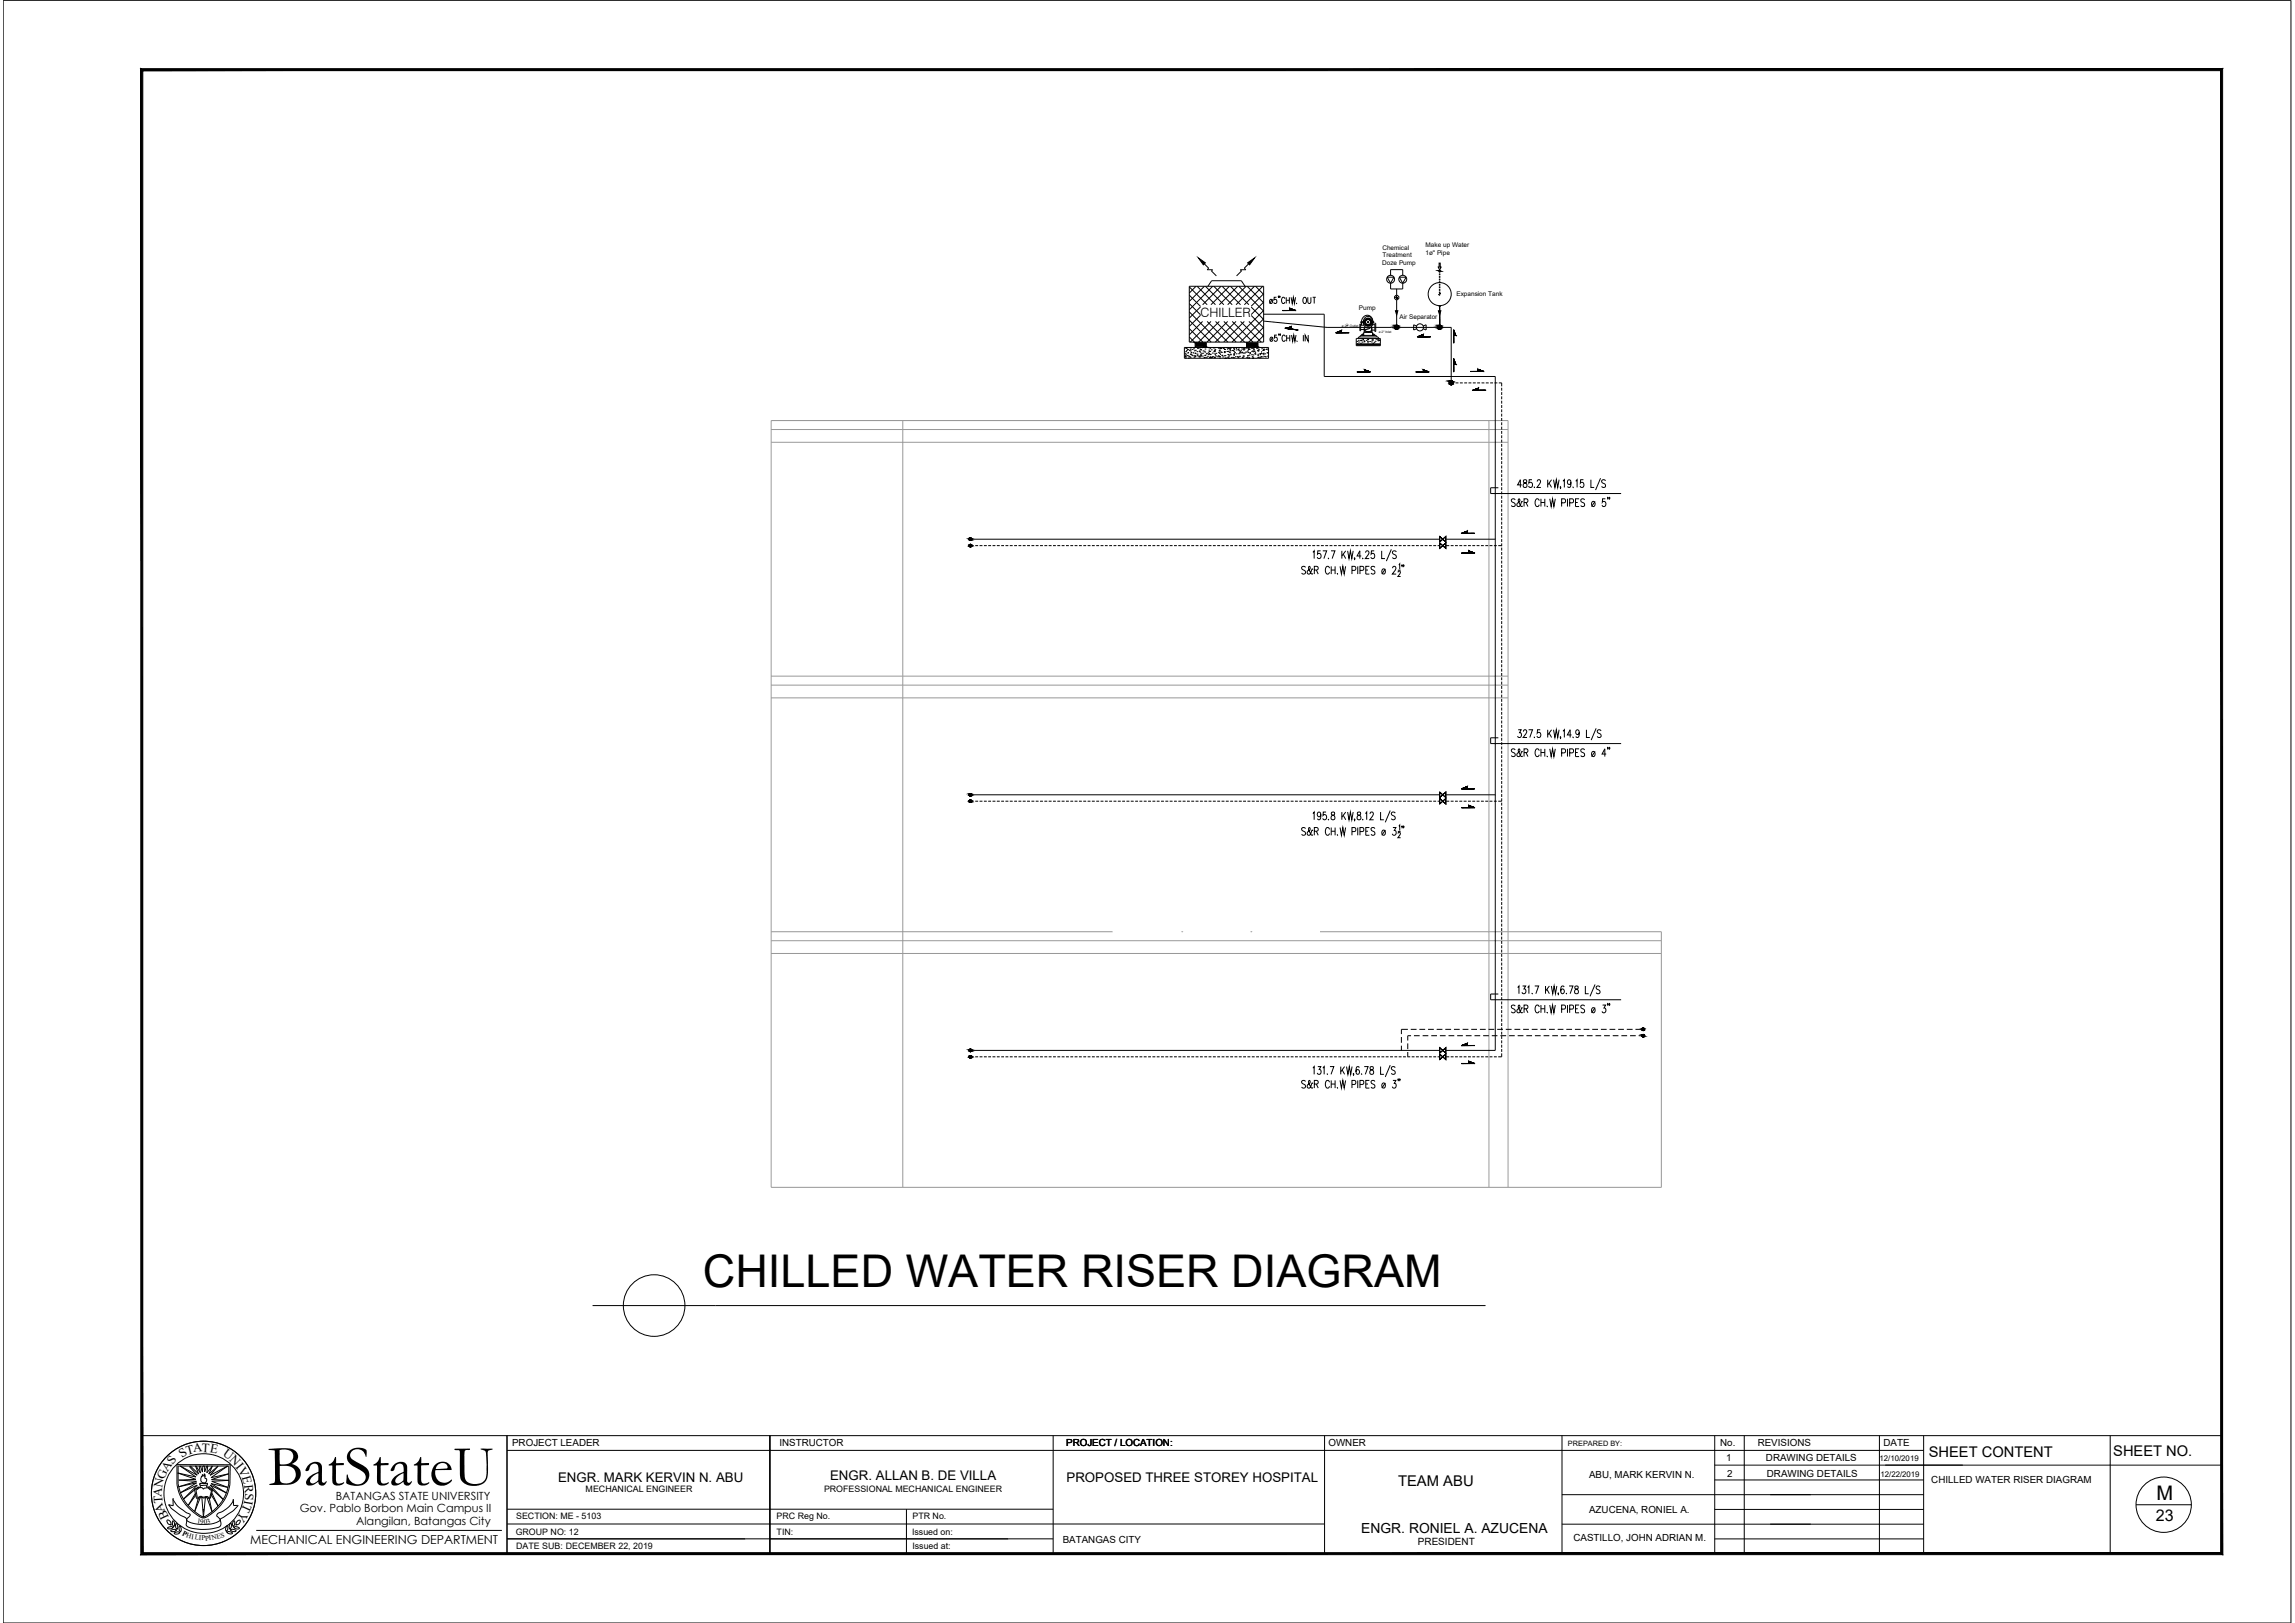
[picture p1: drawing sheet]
<svg xmlns="http://www.w3.org/2000/svg" width="420mm" height="297mm" viewBox="0 0 420 297" stroke-linecap="round" stroke-linejoin="round" font-family="sans-serif">
<defs><g id="words">
<text font-size="10.6" x="49" y="271.8">BatStateU</text>
<text font-size="8.3" x="128.7" y="235.5">CHILLED WATER RISER DIAGRAM</text>
<text font-size="3.7" x="394.8" y="274.6">M</text>
<text font-size="2.9" x="394.7" y="278.3">23</text>
<g font-size="2.7">
<text x="353.1" y="266.7">SHEET CONTENT</text>
<text x="386.9" y="266.4">SHEET NO.</text>
<text x="255.9" y="271.9">TEAM ABU</text>
</g>
<text font-size="2.5" x="249.2" y="280.5">ENGR. RONIEL A. AZUCENA</text>
<g font-size="2.4">
<text x="102.2" y="271.2">ENGR. MARK KERVIN N. ABU</text>
<text x="152" y="270.9">ENGR. ALLAN B. DE VILLA</text>
<text x="195.3" y="271.3">PROPOSED THREE STOREY HOSPITAL</text>
</g>
<g font-size="2.3">
<text x="219.8" y="57.9">CHILLER</text>
<text x="30.6" y="269.4" transform="rotate(-56 30.6 269.4)">AS</text>
<text x="33.3" y="266.8" transform="rotate(-33 33.3 266.8)">S</text>
<text x="34.3" y="266.2" transform="rotate(-15 34.3 266.2)">T</text>
<text x="35.4" y="265.8" transform="rotate(-6 35.4 265.8)">A</text>
<text x="36.9" y="265.7" transform="rotate(3 36.9 265.7)">T</text>
<text x="38.4" y="265.8" transform="rotate(11 38.4 265.8)">E</text>
<text x="40.7" y="266.4" transform="rotate(36 40.7 266.4)">U</text>
<text x="41.9" y="267.3" transform="rotate(46 41.9 267.3)">N</text>
<text x="43.1" y="268.5" transform="rotate(51 43.1 268.5)">I</text>
<text x="43.5" y="269" transform="rotate(62 43.5 269)">V</text>
<text x="29.6" y="274" transform="rotate(-85 29.6 274)">A</text>
<text x="29.7" y="272.3" transform="rotate(-78 29.7 272.3)">N</text>
<text x="29.8" y="275.1" transform="rotate(-94 29.8 275.1)">T</text>
<text x="30.1" y="270.9" transform="rotate(-66 30.1 270.9)">G</text>
<text x="44.3" y="270.3" transform="rotate(75 44.3 270.3)">E</text>
<text x="44.7" y="275.2" transform="rotate(114 44.7 275.2)">T</text>
<text x="44.7" y="271.7" transform="rotate(84 44.7 271.7)">R</text>
<text x="44.8" y="274.5" transform="rotate(100 44.8 274.5)">I</text>
<text x="44.9" y="273.2" transform="rotate(94 44.9 273.2)">S</text>
<text x="30.3" y="276.5" transform="rotate(-110 30.3 276.5)">A</text>
<text x="31" y="277.7" transform="rotate(-115 31 277.7)">B</text>
<text x="44.1" y="276.5" transform="rotate(122 44.1 276.5)">Y</text>
<text x="45.8" y="282.6">MECHANICAL ENGINEERING DEPARTMENT</text>
</g>
<g font-size="2.1">
<text x="61.5" y="274.5">BATANGAS STATE UNIVERSITY</text>
<text x="54.9" y="276.8">Gov. Pablo Borbon Main Campus II</text>
<text x="65.2" y="279.1">Alangilan, Batangas City</text>
</g>
<g font-size="1.8">
<text x="93.8" y="264.6">PROJECT LEADER</text>
<text x="142.7" y="264.7">INSTRUCTOR</text>
<text x="195.2" y="264.7">PROJECT / LOCATION:</text>
<text x="243.2" y="264.7">OWNER</text>
<text x="314.9" y="264.7">No.</text>
<text x="316" y="267.3">1</text>
<text x="321.8" y="264.7">REVISIONS</text>
<text x="323.3" y="267.4">DRAWING DETAILS</text>
<text x="344.8" y="264.7">DATE</text>
<text x="290.9" y="270.5">ABU, MARK KERVIN N.</text>
<text x="316.2" y="270.2">2</text>
<text x="323.5" y="270.3">DRAWING DETAILS</text>
<text x="353.6" y="271.4">CHILLED WATER RISER DIAGRAM</text>
<text x="290.9" y="276.8">AZUCENA, RONIEL A.</text>
<text x="194.6" y="282.4">BATANGAS CITY</text>
<text x="259.6" y="282.8">PRESIDENT</text>
<text x="288.1" y="282.1">CASTILLO, JOHN ADRIAN M.</text>
</g>
<g font-size="1.6">
<text x="107.2" y="273">MECHANICAL ENGINEER</text>
<text x="150.9" y="273">PROFESSIONAL MECHANICAL ENGINEER</text>
<text x="94.4" y="280.8">GROUP NO: 12</text>
<text x="94.5" y="278">SECTION: ME - 5103</text>
<text x="142.2" y="278.1">PRC Reg No.</text>
<text x="142.2" y="280.9">TIN:</text>
<text x="167" y="280.8">Issued on:</text>
<text x="167" y="278">PTR No.</text>
<text x="94.5" y="283.6">DATE SUB: DECEMBER 22, 2019</text>
<text x="167" y="283.6">Issued at:</text>
</g>
<g font-size="1.4">
<text x="344.1" y="267.3">12/10/2019</text>
<text x="344.3" y="270.2">12/22/2019</text>
</g>
<g font-size="1.3">
<text x="287.1" y="264.6">PREPARED BY:</text>
<text x="33.3" y="280.9" transform="rotate(27 33.3 280.9)">P</text>
<text x="34" y="281.3" transform="rotate(17 34 281.3)">H</text>
<text x="35" y="281.6" transform="rotate(8 35 281.6)">I</text>
<text x="35.6" y="281.7" transform="rotate(10 35.6 281.7)">L</text>
<text x="36.1" y="278.7" transform="rotate(9 36.1 278.7)">1</text>
<text x="36.4" y="281.9" transform="rotate(3 36.4 281.9)">I</text>
<text x="36.7" y="278.8">90</text>
<text x="36.9" y="281.9">P</text>
<text x="37.6" y="281.9" transform="rotate(-8 37.6 281.9)">PI</text>
<text x="38" y="278.8" transform="rotate(-14 38 278.8)">3</text>
<text x="38.8" y="281.9" transform="rotate(-13 38.8 281.9)">N</text>
<text x="39.8" y="281.6" transform="rotate(-14 39.8 281.6)">E</text>
<text x="40.5" y="281.4" transform="rotate(-15 40.5 281.4)">S</text>
</g>
<g font-size="1.2">
<text x="253.1" y="45.7">Chemical</text>
<text x="253.1" y="47.1">Treatment</text>
<text x="261" y="46.6">1ø&quot; Pipe</text>
<text x="261" y="45.2">Make up Water</text>
<text x="253" y="48.5">Doze Pump</text>
<text x="248.8" y="56.7">Pump</text>
<text x="256.2" y="58.4">Air Separator</text>
<text x="266.6" y="54.1">Expansion Tank</text>
</g>
<g font-size=".6">
<text x="245.7" y="59.8">ø 2 &quot; Outlet</text>
<text x="252.4" y="60.9">ø 2&quot; Inlet</text>
</g>
<g font-size=".4">
<text x="246.5" y="59.9">2</text>
<text x="246.5" y="59.5">1</text>
</g>
</g></defs>
<!-- layer: ahu line -->
<g fill="none" stroke="#989898" stroke-width=".18">
<path d="M141.2 78.6h134.9M165.3 77v140.3M272.6 77v140.3M141.2 80.9h134.9M141.2 123.7h134.9M141.2 125.4h134.9M141.2 127.7h134.9M141.2 170.5h62.5M141.2 172.2h163M141.2 174.5h163M216.3 170.5h.1M229 170.5h.1"/>
<path d="M241.7 170.5h62.5v46.8h-163v-140.3h134.9v140.3"/>
</g>
<!-- layer: pipes -->
<g fill="none" stroke="#000" stroke-width=".18">
<path d="M216.8 63.6v2M242.4 68.9h31.3v123.3h-9M265.7 70.1h.5M266.5 70.1h.5M267.3 70.1h.5M268.1 70.1h.5M268.8 70.1h.6M269.6 70.1h.6M270.4 70.1h.6M271.2 70.1h.6M272 70.1h.5M272.8 70.1h.5"/>
<path d="M273.6 70.1h.5M274.4 70.1h.5v.6M274.9 71v.5M274.9 71.8v.5M274.9 72.5v.6M274.9 73.3v.6M274.9 74.1v.6M274.9 74.9v.5M274.9 75.7v.5M274.9 76.5v.5M274.9 77.3v.5M274.9 78.1v.5"/>
<path d="M274.9 78.9v.5M274.9 79.7v.5M177.9 98.7h85.7M177.9 99.9h.4M178.5 99.9h.6M179.3 99.9h.6M180.1 99.9h.6M180.9 99.9h.5M181.7 99.9h.5M182.5 99.9h.5M183.3 99.9h.5M184.1 99.9h.5"/>
<path d="M184.9 99.9h.5M185.7 99.9h.5M186.5 99.9h.5M187.2 99.9h.6M188 99.9h.6M188.8 99.9h.6M189.6 99.9h.5M190.4 99.9h.5M191.2 99.9h.5M192 99.9h.5M192.8 99.9h.5M193.6 99.9h.5"/>
<path d="M194.4 99.9h.5M195.2 99.9h.5M196 99.9h.5M196.7 99.9h.6M197.5 99.9h.6M198.3 99.9h.6M199.1 99.9h.5M199.9 99.9h.5M200.7 99.9h.5M201.5 99.9h.5M202.3 99.9h.5M203.1 99.9h.5"/>
<path d="M203.9 99.9h.5M204.6 99.9h.6M205.4 99.9h.6M206.2 99.9h.6M207 99.9h.5M207.8 99.9h.5M208.6 99.9h.5M209.4 99.9h.5M210.2 99.9h.5M211 99.9h.5M211.8 99.9h.5M212.6 99.9h.5"/>
<path d="M213.3 99.9h.6M214.1 99.9h.6M214.9 99.9h.6M215.7 99.9h.5M216.5 99.9h.5M217.3 99.9h.5M218.1 99.9h.5M218.9 99.9h.5M219.7 99.9h.5M220.5 99.9h.5M221.3 99.9h.5M222 99.9h.6"/>
<path d="M222.8 99.9h.6M223.6 99.9h.6M224.4 99.9h.5M225.2 99.9h.5M226 99.9h.5M226.8 99.9h.5M227.6 99.9h.5M228.4 99.9h.5M229.2 99.9h.5M230 99.9h.5M230.7 99.9h.6M231.5 99.9h.6"/>
<path d="M232.3 99.9h.6M233.1 99.9h.5M233.9 99.9h.5M234.7 99.9h.5M235.5 99.9h.5M236.3 99.9h.5M237.1 99.9h.5M237.9 99.9h.5M238.7 99.9h.5M239.5 99.9h.5M240.2 99.9h.6M241 99.9h.6"/>
<path d="M241.8 99.9h.6M242.6 99.9h.5M243.4 99.9h.5M244.2 99.9h.5M245 99.9h.5M245.8 99.9h.5M246.6 99.9h.5M247.4 99.9h.5M248.2 99.9h.5M249 99.9h.5M249.7 99.9h.6M250.5 99.9h.6"/>
<path d="M251.3 99.9h.6M252.1 99.9h.5M252.9 99.9h.5M253.7 99.9h.5M254.5 99.9h.5M255.3 99.9h.5M256.1 99.9h.5M256.9 99.9h.5M257.7 99.9h.5M258.4 99.9h.6M259.2 99.9h.6M260 99.9h.6"/>
<path d="M260.8 99.9h.5M261.6 99.9h.5M262.4 99.9h.5M263.2 99.9h.4M263.6 99.9v.5l.5-.5 .6 .5v-.5v.5l-.6-.5-.5 .5zM263.6 99.4v.5v-.5l.5 .5 .6-.5v.5v-.5l-.6 .5zM263.6 98.7v.5l.5-.5 .6 .5v-.5v.5l-.6-.5-.5 .5zM263.6 98.2v.5v-.5l.5 .5 .6-.5v.5v-.5l-.6 .5zM264.1 99.9h.1M264.7 98.7h9M264.7 99.9h.6M265.6 99.9h.5"/>
<path d="M266.4 99.9h.5M267.2 99.9h.5M268 99.9h.5M268.8 99.9h.5M269.5 99.9h.6M270.3 99.9h.6M271.1 99.9h.6M271.9 99.9h.5M272.7 99.9h.5M273.5 99.9h.5M274.3 99.9h.6M274.3 89.3h-1.4v1h23.9"/>
<path d="M274.9 80.5v.5M274.9 81.2v.6M274.9 82v.6M274.9 82.8v.6M274.9 83.6v.6M274.9 84.4v.5M274.9 85.2v.5M274.9 86v.5M274.9 86.8v.5M274.9 87.6v.5M274.9 88.4v.5M274.9 89.2v.5"/>
<path d="M274.9 90v.5M274.9 90.7v.6M274.9 91.5v.6M274.9 92.3v.6M274.9 93.1v.5M274.9 93.9v.5M274.9 94.7v.5M274.9 95.5v.5M274.9 96.3v.5M274.9 97.1v.5M274.9 97.9v.5M274.9 98.7v.5"/>
<path d="M274.9 99.4v.6M274.9 100.2v.6M274.9 101v.6M274.9 101.8v.5M274.9 102.6v.5M274.9 103.4v.5M274.9 104.2v.5M274.9 105v.5M274.9 105.8v.5M274.9 106.6v.5M274.9 107.4v.5M274.9 108.1v.6"/>
<path d="M274.9 108.9v.6M274.9 109.7v.6M274.9 110.5v.5M274.9 111.3v.5M274.9 112.1v.5M274.9 112.9v.5M274.9 113.7v.5M274.9 114.5v.5M274.9 115.3v.5M274.9 116.1v.5M274.9 116.8v.6M274.9 117.6v.6"/>
<path d="M274.9 118.4v.6M274.9 119.2v.5M274.3 135h-1.4v1.1h23.9M274.9 120v.5M274.9 120.8v.5M274.9 121.6v.5M274.9 122.4v.5M274.9 123.2v.5M274.9 124v.5M274.9 124.8v.5M274.9 125.5v.6M274.9 126.3v.6"/>
<path d="M274.9 127.1v.6M274.9 127.9v.5M274.9 128.7v.5M274.9 129.5v.5M274.9 130.3v.5M274.9 131.1v.5M274.9 131.9v.5M274.9 132.7v.5M274.9 133.5v.5M274.9 134.2v.6M274.9 135v.6M274.9 135.8v.6"/>
<path d="M274.9 136.6v.5M274.9 137.4v.5M274.9 138.2v.5M274.9 139v.5M274.9 139.8v.5M177.9 145.5h85.7M177.9 146.6h.4M178.5 146.6h.6M179.3 146.6h.6M180.1 146.6h.6M180.9 146.6h.5M181.7 146.6h.5"/>
<path d="M182.5 146.6h.5M183.3 146.6h.5M184.1 146.6h.5M184.9 146.6h.5M185.7 146.6h.5M186.5 146.6h.5M187.2 146.6h.6M188 146.6h.6M188.8 146.6h.6M189.6 146.6h.5M190.4 146.6h.5M191.2 146.6h.5"/>
<path d="M192 146.6h.5M192.8 146.6h.5M193.6 146.6h.5M194.4 146.6h.5M195.2 146.6h.5M196 146.6h.5M196.7 146.6h.6M197.5 146.6h.6M198.3 146.6h.6M199.1 146.6h.5M199.9 146.6h.5M200.7 146.6h.5"/>
<path d="M201.5 146.6h.5M202.3 146.6h.5M203.1 146.6h.5M203.9 146.6h.5M204.6 146.6h.6M205.4 146.6h.6M206.2 146.6h.6M207 146.6h.5M207.8 146.6h.5M208.6 146.6h.5M209.4 146.6h.5M210.2 146.6h.5"/>
<path d="M211 146.6h.5M211.8 146.6h.5M212.6 146.6h.5M213.3 146.6h.6M214.1 146.6h.6M214.9 146.6h.6M215.7 146.6h.5M216.5 146.6h.5M217.3 146.6h.5M218.1 146.6h.5M218.9 146.6h.5M219.7 146.6h.5"/>
<path d="M220.5 146.6h.5M221.3 146.6h.5M222 146.6h.6M222.8 146.6h.6M223.6 146.6h.6M224.4 146.6h.5M225.2 146.6h.5M226 146.6h.5M226.8 146.6h.5M227.6 146.6h.5M228.4 146.6h.5M229.2 146.6h.5"/>
<path d="M230 146.6h.5M230.7 146.6h.6M231.5 146.6h.6M232.3 146.6h.6M233.1 146.6h.5M233.9 146.6h.5M234.7 146.6h.5M235.5 146.6h.5M236.3 146.6h.5M237.1 146.6h.5M237.9 146.6h.5M238.7 146.6h.5"/>
<path d="M239.5 146.6h.5M240.2 146.6h.6M241 146.6h.6M241.8 146.6h.6M242.6 146.6h.5M243.4 146.6h.5M244.2 146.6h.5M245 146.6h.5M245.8 146.6h.5M246.6 146.6h.5M247.4 146.6h.5M248.2 146.6h.5"/>
<path d="M249 146.6h.5M249.7 146.6h.6M250.5 146.6h.6M251.3 146.6h.6M252.1 146.6h.5M252.9 146.6h.5M253.7 146.6h.5M254.5 146.6h.5M255.3 146.6h.5M256.1 146.6h.5M256.9 146.6h.5M257.7 146.6h.5"/>
<path d="M258.4 146.6h.6M259.2 146.6h.6M260 146.6h.6M260.8 146.6h.5M261.6 146.6h.5M262.4 146.6h.5M263.2 146.6h.4M263.6 146.6v.5l.5-.5 .6 .5v-.5v.5l-.6-.5-.5 .5zM263.6 146.1v.5v-.5l.5 .5 .6-.5v.5v-.5l-.6 .5zM263.6 145.5v.5l.5-.5 .6 .5v-.5v.5l-.6-.5-.5 .5zM263.6 145v.5v-.5l.5 .5 .6-.5v.5v-.5l-.6 .5zM264.7 145.5h9"/>
<path d="M264.7 146.6h.6M265.6 146.6h.5M266.4 146.6h.5M267.2 146.6h.5M268 146.6h.5M268.8 146.6h.5M269.5 146.6h.6M270.3 146.6h.6M271.1 146.6h.6M271.9 146.6h.5M272.7 146.6h.5M273.5 146.6h.5"/>
<path d="M274.9 140.6v.5M274.9 141.4v.5M274.9 142.2v.5M274.9 142.9v.6M274.9 143.7v.6M274.9 144.5v.6M274.9 145.3v.6M274.9 146.1v.5h-.6M274.9 146.9v.5M274.9 147.7v.5M274.9 148.5v.5M274.9 149.3v.5"/>
<path d="M274.9 150.1v.5M274.9 150.9v.5M274.9 151.7v.5M274.9 152.4v.6M274.9 153.2v.6M274.9 154v.6M274.9 154.8v.5M274.9 155.6v.5M274.9 156.4v.5M274.9 157.2v.5M274.9 158v.5M274.9 158.8v.5"/>
<path d="M274.9 159.6v.5M274.9 160.4v.5M274.9 161.1v.6M274.9 161.9v.6M274.9 162.7v.6M274.9 163.5v.5M274.9 164.3v.5M274.9 165.1v.5M274.9 165.9v.5M274.9 166.7v.5M274.9 167.5v.5M274.9 168.3v.5"/>
<path d="M274.9 169.1v.5M274.9 169.8v.6M274.9 170.6v.6M274.9 171.4v.6M274.9 172.2v.5M274.9 173v.5M274.9 173.8v.5M274.9 174.6v.5M274.9 175.4v.5M274.9 176.2v.5M274.9 177v.5M274.9 177.8v.5"/>
<path d="M274.9 178.5v.6M274.9 179.3v.6M177.9 192.2h85.7M177.9 193.4h.4M178.5 193.4h.6M179.3 193.4h.6M180.1 193.4h.6M180.9 193.4h.5M181.7 193.4h.5M182.5 193.4h.5M183.3 193.4h.5M184.1 193.4h.5"/>
<path d="M184.9 193.4h.5M185.7 193.4h.5M186.5 193.4h.5M187.2 193.4h.6M188 193.4h.6M188.8 193.4h.6M189.6 193.4h.5M190.4 193.4h.5M191.2 193.4h.5M192 193.4h.5M192.8 193.4h.5M193.6 193.4h.5"/>
<path d="M194.4 193.4h.5M195.2 193.4h.5M196 193.4h.5M196.7 193.4h.6M197.5 193.4h.6M198.3 193.4h.6M199.1 193.4h.5M199.9 193.4h.5M200.7 193.4h.5M201.5 193.4h.5M202.3 193.4h.5M203.1 193.4h.5"/>
<path d="M203.9 193.4h.5M204.6 193.4h.6M205.4 193.4h.6M206.2 193.4h.6M207 193.4h.5M207.8 193.4h.5M208.6 193.4h.5M209.4 193.4h.5M210.2 193.4h.5M211 193.4h.5M211.8 193.4h.5M212.6 193.4h.5"/>
<path d="M213.3 193.4h.6M214.1 193.4h.6M214.9 193.4h.6M215.7 193.4h.5M216.5 193.4h.5M217.3 193.4h.5M218.1 193.4h.5M218.9 193.4h.5M219.7 193.4h.5M220.5 193.4h.5M221.3 193.4h.5M222 193.4h.6"/>
<path d="M222.8 193.4h.6M223.6 193.4h.6M224.4 193.4h.5M225.2 193.4h.5M226 193.4h.5M226.8 193.4h.5M227.6 193.4h.5M228.4 193.4h.5M229.2 193.4h.5M230 193.4h.5M230.7 193.4h.6M231.5 193.4h.6"/>
<path d="M232.3 193.4h.6M233.1 193.4h.5M233.9 193.4h.5M234.7 193.4h.5M235.5 193.4h.5M236.3 193.4h.5M237.1 193.4h.5M237.9 193.4h.5M238.7 193.4h.5M239.5 193.4h.5M240.2 193.4h.6M241 193.4h.6"/>
<path d="M241.8 193.4h.6M242.6 193.4h.5M243.4 193.4h.5M244.2 193.4h.5M245 193.4h.5M245.8 193.4h.5M246.6 193.4h.5M247.4 193.4h.5M248.2 193.4h.5M249 193.4h.5M249.7 193.4h.6M250.5 193.4h.6"/>
<path d="M251.3 193.4h.6M252.1 193.4h.5M252.9 193.4h.5M253.7 193.4h.5M254.5 193.4h.5M255.3 193.4h.5M256.1 193.4h.5M256.6 189.8v1M256.6 191.4v.8M256.9 193.4h.5M257.7 193.4h.5M257.7 191v1"/>
<path d="M257.7 192.5v.9M257.7 188.4h-1.1v.9M258.3 188.4h1M258.3 189.6h-.6v.8M258.4 193.4h.6M258.9 189.6h1M259.2 193.4h.6M259.9 188.4h1M260 193.4h.6M260.4 189.6h1.1M260.8 193.4h.5M261.4 188.4h1.1"/>
<path d="M261.6 193.4h.5M262 189.6h1.1M262.4 193.4h.5M263 188.4h1.1M263.2 193.4h.4M263.6 193.4v.5l.5-.5 .6 .5v-.5v.5l-.6-.5-.5 .5zM263.6 192.9v.5v-.5l.5 .5 .6-.5v.5v-.5l-.6 .5zM263.6 192.2v.5l.5-.5 .6 .5v-.5v.5l-.6-.5-.5 .5zM263.6 191.7v.5v-.5l.5 .5 .6-.5v.5v-.5l-.6 .5zM263.6 189.6h1.1M264.6 188.4h1.1M264.7 193.4h.6"/>
<path d="M265.2 189.6h1M265.6 193.4h.5M266.2 188.4h1M266.4 193.4h.5M266.8 189.6h1M267.2 193.4h.5M267.8 188.4h1M268 193.4h.5M268.4 189.6h1M268.8 193.4h.5M269.3 188.4h1.1M269.5 193.4h.6"/>
<path d="M269.9 189.6h1.1M270.3 193.4h.6M270.9 188.4h1.1M271.1 193.4h.6M271.5 189.6h1.1M271.9 193.4h.5M272.5 188.4h1.1M272.7 193.4h.5M273.1 189.6h1.1M273.5 193.4h.5M274.1 188.4h1.1M274.3 181.9h-1.4v1.1h23.9"/>
<path d="M274.7 189.6h1M274.9 180.1v.6M274.9 180.9v.5M274.9 181.7v.5M274.9 182.5v.5M274.9 183.3v.5M274.9 184.1v.5M274.9 184.9v.5M274.9 185.7v.5M274.9 186.5v.5M274.9 187.2v.6M274.9 188v.6"/>
<path d="M274.9 188.8v.6M274.9 189.6v.5M274.9 190.4v.5M274.9 191.2v.5M274.9 192v.5M274.9 192.8v.6h-.6M275.7 188.4h1M276.3 189.6h1M277.3 188.4h1M277.8 189.6h1.1M278.8 188.4h1.1M279.4 189.6h1.1"/>
<path d="M280.4 188.4h1.1M281 189.6h1.1M282 188.4h1.1M282.6 189.6h1M283.6 188.4h1M284.2 189.6h1M285.2 188.4h1M285.8 189.6h1M286.8 188.4h1M287.3 189.6h1.1M288.3 188.4h1.1M288.9 189.6h1.1"/>
<path d="M289.9 188.4h1.1M290.5 189.6h1.1M291.5 188.4h1.1M292.1 189.6h1M293.1 188.4h1M293.7 189.6h1M294.7 188.4h1M295.3 189.6h1M296.2 188.4h1.1M296.8 189.6h1.1M297.8 188.4h1.1M298.4 189.6h1.1"/>
<path d="M299.4 188.4h1.2M300 189.6h.6"/>
<circle cx="177.7" cy="98.7" r=".24"/>
<circle cx="177.7" cy="99.9" r=".24"/>
<circle cx="177.7" cy="145.5" r=".24"/>
<circle cx="177.7" cy="146.6" r=".24"/>
<circle cx="177.7" cy="192.2" r=".24"/>
<circle cx="177.7" cy="193.4" r=".24"/>
<circle cx="300.8" cy="188.4" r=".24"/>
<circle cx="300.8" cy="189.5" r=".24"/>
</g>
<g fill="#000" stroke="#000" stroke-width=".18">
<path d="M177.6 98.5h.1zM177.6 99.6h.1zM177.6 98.9h.1zM177.6 100.1h.1zM177.6 145.2h.1zM177.6 146.4h.1zM177.6 145.7h.1zM177.6 146.9h.1zM177.6 192h.1zM177.6 193.2h.1zM177.6 192.5h.1zM177.6 193.6h.1z"/>
<path d="M300.8 188.2h.1zM300.8 189.3h.1zM300.8 188.6h.1zM300.8 189.8h.1z"/>
<path d="M177.6 98.5h.2zM177.6 98.5h.2z"/>
<path d="M177.6 99.6h.2zM177.6 99.6h.2z"/>
<path d="M177.6 98.5h.2zM177.5 98.5h.3z"/>
<path d="M177.6 98.9h.2zM177.6 98.9h.1z"/>
<path d="M177.6 99.6l.2 .1zM177.5 99.7h.3z"/>
<path d="M177.5 98.5h.3zM177.5 98.5h.3z"/>
<path d="M177.5 98.9h.3zM177.5 98.9h.3z"/>
<path d="M177.5 99.7h.3zM177.5 99.7h.3z"/>
<path d="M177.5 98.5l.4 .1zM177.5 98.5l.4 .1z"/>
<path d="M177.5 98.8h.3zM177.5 98.8l.3 .1z"/>
<path d="M177.5 99.7h.4zM177.5 99.7h.4z"/>
<path d="M177.5 98.6h.4zM177.5 98.6h.4z"/>
<path d="M177.5 98.8h.4zM177.5 98.8h.3z"/>
<path d="M177.5 99.7l.4 .1zM177.5 99.7l.4 .1z"/>
<path d="M177.5 100h.4zM177.5 100h.3z"/>
<path d="M177.4 98.6h.5zM177.4 98.6h.5z"/>
<path d="M177.4 98.8h.5zM177.4 98.8h.5z"/>
<path d="M177.4 99.8h.5zM177.4 99.8h.5z"/>
<path d="M177.4 99.9h.5zM177.4 99.9l.5 .1z"/>
<path d="M177.4 98.6l.5 .1zM177.4 98.6l.5 .1z"/>
<path d="M177.4 98.7h.5zM177.4 98.7l.5 .1z"/>
<path d="M177.4 99.8l.5 .1zM177.4 99.8l.5 .1z"/>
<path d="M177.4 99.9h.5zM177.4 99.9h.5z"/>
<path d="M177.4 98.7h.5zM177.4 98.7h.5z"/>
<path d="M177.4 99.9h.5zM177.4 99.9h.5z"/>
<path d="M177.6 100.1h.2zM177.6 100.1h.1z"/>
<path d="M177.5 100h.3zM177.5 100l.3 .1z"/>
<path d="M177.5 100h.3zM177.5 100h.3z"/>
<path d="M177.6 145.2l.2 .1zM177.6 145.3h.2z"/>
<path d="M177.6 146.4h.2zM177.6 146.4h.2z"/>
<path d="M177.6 145.3h.2zM177.5 145.3h.3z"/>
<path d="M177.6 145.7h.2zM177.6 145.7h.1z"/>
<path d="M177.6 146.4h.2zM177.5 146.4h.3z"/>
<path d="M177.6 146.8h.2zM177.6 146.8l.1 .1z"/>
<path d="M177.5 145.3h.3zM177.5 145.3h.3z"/>
<path d="M177.5 145.7h.3zM177.5 145.7h.3z"/>
<path d="M177.5 146.4l.3 .1zM177.5 146.4l.3 .1z"/>
<path d="M177.5 146.8h.3zM177.5 146.8h.3z"/>
<path d="M177.5 145.3h.4zM177.5 145.3h.4z"/>
<path d="M177.5 145.6h.3zM177.5 145.6l.3 .1z"/>
<path d="M177.5 146.5h.4zM177.5 146.5h.4z"/>
<path d="M177.5 146.8h.3zM177.5 146.8h.3z"/>
<path d="M177.5 145.3l.4 .1zM177.5 145.3l.4 .1z"/>
<path d="M177.5 145.6h.4zM177.5 145.6h.3z"/>
<path d="M177.5 146.5l.4 .1zM177.5 146.5l.4 .1z"/>
<path d="M177.5 146.8h.4zM177.5 146.8h.3z"/>
<path d="M177.4 145.4h.5zM177.4 145.4h.5z"/>
<path d="M177.4 145.5h.5zM177.4 145.5l.5 .1z"/>
<path d="M177.4 146.6h.5zM177.4 146.6h.5z"/>
<path d="M177.4 146.7h.5zM177.4 146.7l.5 .1z"/>
<path d="M177.4 145.4l.5 .1zM177.4 145.4l.5 .1z"/>
<path d="M177.4 145.5h.5zM177.4 145.5h.5z"/>
<path d="M177.4 146.6h.5zM177.4 146.6h.5z"/>
<path d="M177.4 146.7h.5zM177.4 146.7h.5z"/>
<path d="M177.4 145.5h.5zM177.4 145.5h.5z"/>
<path d="M177.4 146.6h.5zM177.4 146.6l.5 .1z"/>
<path d="M177.6 192h.2zM177.6 192h.2z"/>
<path d="M177.6 193.2h.2zM177.6 193.2h.2z"/>
<path d="M177.6 192l.2 .1zM177.5 192.1h.3z"/>
<path d="M177.6 192.5h.2zM177.6 192.5h.1z"/>
<path d="M177.6 193.2h.2zM177.5 193.2h.3z"/>
<path d="M177.6 193.6h.2zM177.6 193.6h.1z"/>
<path d="M177.5 192.1h.3zM177.5 192.1h.3z"/>
<path d="M177.5 192.4h.3zM177.5 192.4l.3 .1z"/>
<path d="M177.5 193.2l.3 .1zM177.5 193.2l.3 .1z"/>
<path d="M177.5 193.6h.3zM177.5 193.6h.3z"/>
<path d="M177.5 192.1h.4zM177.5 192.1h.4z"/>
<path d="M177.5 192.4h.3zM177.5 192.4h.3z"/>
<path d="M177.5 193.3h.4zM177.5 193.3h.4z"/>
<path d="M177.5 193.6h.3zM177.5 193.6h.3z"/>
<path d="M177.5 192.1l.4 .1zM177.5 192.1l.4 .1z"/>
<path d="M177.5 192.4h.4zM177.5 192.4h.3z"/>
<path d="M177.5 193.3h.4zM177.5 193.3h.4z"/>
<path d="M177.5 193.5h.4zM177.5 193.5l.3 .1z"/>
<path d="M177.4 192.2h.5zM177.4 192.2h.5z"/>
<path d="M177.4 192.3h.5zM177.4 192.3l.5 .1z"/>
<path d="M177.4 193.3l.5 .1zM177.4 193.3l.5 .1z"/>
<path d="M177.4 193.5h.5zM177.4 193.5h.5z"/>
<path d="M177.4 192.2h.5zM177.4 192.2h.5z"/>
<path d="M177.4 192.3h.5zM177.4 192.3h.5z"/>
<path d="M177.4 193.4h.5zM177.4 193.4h.5z"/>
<path d="M177.4 193.5h.5zM177.4 193.5h.5z"/>
<path d="M177.4 192.2h.5zM177.4 192.2l.5 .1z"/>
<path d="M177.4 193.4h.5zM177.4 193.4l.5 .1z"/>
<path d="M300.8 188.2h.1zM300.7 188.2h.2z"/>
<path d="M300.8 189.3h.1zM300.7 189.3h.2z"/>
<path d="M300.7 188.2h.3zM300.7 188.2h.3z"/>
<path d="M300.7 188.6h.2zM300.7 188.6h.2z"/>
<path d="M300.7 189.3l.3 .1zM300.7 189.4h.3z"/>
<path d="M300.7 189.8h.2zM300.7 189.8h.2z"/>
<path d="M300.7 188.2h.3zM300.7 188.2h.3z"/>
<path d="M300.7 188.6h.3zM300.7 188.6h.2z"/>
<path d="M300.7 189.4h.3zM300.7 189.4h.3z"/>
<path d="M300.7 189.7h.3zM300.7 189.7l.2 .1z"/>
<path d="M300.7 188.2l.3 .1zM300.7 188.2l.3 .1z"/>
<path d="M300.7 188.5h.3zM300.7 188.5l.3 .1z"/>
<path d="M300.7 189.4h.3zM300.7 189.4h.3z"/>
<path d="M300.7 189.7h.3zM300.7 189.7h.3z"/>
<path d="M300.6 188.3h.5zM300.6 188.3h.5z"/>
<path d="M300.6 188.5h.4zM300.6 188.5h.4z"/>
<path d="M300.6 189.4l.5 .1zM300.6 189.4l.5 .1z"/>
<path d="M300.6 189.7h.4zM300.6 189.7h.4z"/>
<path d="M300.6 188.3h.5zM300.6 188.3h.5z"/>
<path d="M300.6 188.5h.5zM300.6 188.5h.4z"/>
<path d="M300.6 189.5h.5zM300.6 189.5h.5z"/>
<path d="M300.6 189.6h.5zM300.6 189.6l.4 .1z"/>
<path d="M300.6 188.3l.5 .1zM300.6 188.3l.5 .1z"/>
<path d="M300.6 188.4h.5zM300.6 188.4h.5z"/>
<path d="M300.6 188.4h.5zM300.6 188.4l.5 .1z"/>
<path d="M300.6 189.5l.5 .1zM300.6 189.5l.5 .1z"/>
<path d="M300.6 189.6h.5zM300.6 189.6h.5z"/>
<path d="M300.6 189.6h.5zM300.6 189.6h.5z"/>
</g>
<!-- layer: .1 -->
<path d="M.6 .1h418.8" fill="none" stroke="#000" stroke-width=".18"/>
<!-- layer: pipe label -->
<g fill="none" stroke="#000" stroke-width=".18">
<path d="M232.5 54.8a.34 .34 0 0 1 .5 .4 .34 .34 0 0 1-.5 .3l-.1-.3zM233 54.8l-.6 .7M233.7 54.4h-.4l-.1 .5a.34 .34 0 0 1 .6 .3 .34 .34 0 0 1-.6 .2v-.1M234.1 54.2l-.1 .3M234.3 54.2v.3M235.2 54.7a.32 .32 0 0 0-.4-.3 .32 .32 0 0 0-.2 .4v.3a.32 .32 0 0 0 .2 .4 .32 .32 0 0 0 .4-.2M235.5 54.4v1.1M235.5 55h.6M236.1 54.4v1.1M236.4 54.4l.2 1.1 .2-1.1 .2 1.1 .2-1.1M237.4 55.4v.1M238.7 54.5l.1-.1a.6 .6 0 0 1 .4 .6 .6 .6 0 0 1-.4 .5 .79 .79 0 0 1-.1-1z"/>
<path d="M239.4 54.4v.8l.3 .3 .3-.1v-1M240.3 54.4h.6M240.6 54.4v1.1M232.6 61.8a.34 .34 0 0 1 .4 .3 .34 .34 0 0 1-.4 .3l-.1-.3zM233 61.7l-.5 .8M233.8 61.3h-.4l-.1 .5a.32 .32 0 0 1 .5 .1 .32 .32 0 0 1-.1 .4 .32 .32 0 0 1-.4 0M234.2 61.2l-.1 .2M234.4 61.2l-.1 .2M235.3 61.6a.32 .32 0 0 0-.4-.3 .32 .32 0 0 0-.2 .5v.2a.32 .32 0 0 0 .2 .5 .32 .32 0 0 0 .4-.3M235.6 61.3v1.2M235.6 61.9h.5M236.1 61.3v1.2"/>
<path d="M236.5 61.3l.2 1.2 .2-1.2 .2 1.2 .2-1.2M237.5 62.4h.1M238.6 61.3v1.2M239.5 61.3v1.2l-.6-1.2v1.2M277.4 91.5a.36 .36 0 0 0-.5-.2 .36 .36 0 0 0-.2 .5l.5 .2a.38 .38 0 0 1 .1 .7 .38 .38 0 0 1-.6-.2M278.6 88.7h-.8l.5-.9v1.4M278.7 91.9l-.1-.1-.2 .5a.4 .4 0 0 1-.6 .3l-.1-.4 .6-.6-.2-.3-.1 .2v.3l.5 .8 .2 .1v-.1M278.9 87.9v.4a.52 .52 0 0 1 .6 .3 .52 .52 0 0 1-.2 .6 .45 .45 0 0 1-.5-.5 .45 .45 0 0 1 .6-.4l.1-.2v-.2zM279 92l.6-.1 .1-.2-.1-.3-.6-.1v1.4M279.4 92l.3 .7M280.5 87.8h-.5l-.1 .6a.41 .41 0 0 1 .6 .1 .41 .41 0 0 1 0 .5 .41 .41 0 0 1-.6 .1v-.2M280.9 89.1l.1 .1"/>
<path d="M281.4 88.1l.1-.2a.32 .32 0 0 1 .4 0 .32 .32 0 0 1 .1 .4l-.6 .9h.7M281.8 91.6a.4 .4 0 0 0-.5-.3 .4 .4 0 0 0-.3 .5v.4a.4 .4 0 0 0 .3 .5 .4 .4 0 0 0 .5-.3M282.1 91.3v1.4M282.1 92h.7M282.8 91.3v1.4M283.3 92.6h.1M283.3 87.8v1.4M283.6 88.4l.5 .8M283.7 91.3l.3 1.4 .2-1.4 .3 1.4 .2-1.4M284.1 87.8l-.8 .9M284.4 87.8l.3 1.4 .2-1.4 .3 1.4 .2-1.4M285.7 89.2h-.1h.1l-.1 .3"/>
<path d="M285.9 92h.6l.1-.2-.1-.4-.6-.1v1.4M286.1 88.1l.3-.3v1.4M287 91.3v1.4M287.4 92h.6l.1-.2-.1-.4-.6-.1v1.4M287.6 88.3l-.1 .3a.39 .39 0 0 1-.6-.4 .39 .39 0 0 1 .6-.3l.1 .4a.67 .67 0 0 1-.4 .9l-.2-.2M288 89.1l.1 .1M288.4 92h.4M288.5 88.1l.2-.3v1.4M289.1 91.3h-.7v1.4h.7M289.9 87.8h-.5l-.1 .6a.41 .41 0 0 1 .6 .1 .41 .41 0 0 1 0 .5 .41 .41 0 0 1-.6 .1v-.2M290.1 91.5a.36 .36 0 0 0-.4-.2 .36 .36 0 0 0-.3 .3l.1 .2 .6 .4v.3a.39 .39 0 0 1-.3 .2 .39 .39 0 0 1-.4-.2M291.3 87.8v1.4h.6"/>
<path d="M291.5 91.8a.42 .42 0 0 1 .5 .4 .42 .42 0 0 1-.5 .4l-.1-.3zM292 91.8l-.6 .9M293 87.5l-.9 2.2M293.9 91.3h-.5l-.1 .6a.41 .41 0 0 1 .6 .1 .41 .41 0 0 1 0 .5 .41 .41 0 0 1-.6 .1v-.2M293.9 88a.36 .36 0 0 0-.4-.2 .36 .36 0 0 0-.2 .5l.4 .2a.38 .38 0 0 1 .1 .7 .38 .38 0 0 1-.6-.2M294.4 91.1h-.1h.1l-.1 .3M294.7 91.1h-.1h.1l-.1 .3M239 103.9a.35 .35 0 0 0-.5-.2 .35 .35 0 0 0-.2 .4l.5 .3a.38 .38 0 0 1 .1 .6 .38 .38 0 0 1-.6-.1M240.3 104.3l-.1-.2-.2 .6a.46 .46 0 0 1-.5 .4l-.2-.4 .5-.6 .1-.2-.2-.3-.1 .3v.3l.5 .8 .2 .1v-.2M240.3 101.1l.3-.3v1.4M240.6 104.3h.6l.1-.2-.1-.4-.6-.1v1.5M241 104.3l.3 .8"/>
<path d="M241.8 100.8h-.5l-.1 .6a.42 .42 0 0 1 .7 .4 .42 .42 0 0 1-.7 .3v-.1M242.2 100.8h.7l-.5 1.4M243.2 102.1l.1 .1M243.4 104a.4 .4 0 0 0-.5-.3 .4 .4 0 0 0-.3 .5v.3a.4 .4 0 0 0 .3 .6 .4 .4 0 0 0 .5-.4M243.7 100.8h.7l-.5 1.4M243.7 103.6v1.5M243.7 104.3h.7M244.4 103.6v1.5M244.9 104.9v.1M245.3 103.6l.3 1.5 .2-1.5 .3 1.5 .2-1.5M245.7 100.8v1.4M245.9 101.4l.5 .8"/>
<path d="M246.4 100.8l-.7 1M246.7 100.8l.3 1.4 .2-1.4 .3 1.4 .2-1.4M247.5 104.4l.6-.1 .1-.2-.1-.4-.6-.1v1.5M248 102.2h-.1h.1l-.1 .3M248.6 103.6v1.5M249 104.4l.6-.1 .1-.2-.1-.4-.6-.1v1.5M249.2 101.8h-.8l.6-1v1.4M249.5 102.1l.1 .1M250 101.2l.2-.4h.2l.2 .3-.1 .5-.5 .6h.7M250 104.3h.4M250.7 103.6h-.7v1.5h.7M251.6 100.8h-.5l-.1 .6a.42 .42 0 0 1 .7 .4 .42 .42 0 0 1-.7 .3v-.1"/>
<path d="M251.7 103.9a.35 .35 0 0 0-.4-.2 .35 .35 0 0 0-.2 .4l.4 .3a.38 .38 0 0 1 .1 .6 .38 .38 0 0 1-.6-.1M253 100.8v1.4h.6M253.1 104.2a.46 .46 0 0 1 .6 .3 .46 .46 0 0 1-.3 .6l-.4-.2v-.4zM253.6 104.1l-.6 1M254.7 100.5l-.9 2.2M255 104l.2-.4 .3 .1 .1 .2-.2 .5-.5 .7h.7M255.6 101a.35 .35 0 0 0-.4-.2 .35 .35 0 0 0-.2 .5l.4 .3a.38 .38 0 0 1 .1 .6 .38 .38 0 0 1-.6-.2M255.9 104.4h.5M255.9 104.8l.1-.2a.23 .23 0 0 1 .3 0 .23 .23 0 0 1 0 .3l-.4 .6h.5M256.1 103.4l.2-.2v1M256.7 103.4h-.1h.1l-.1 .4M257 103.4h-.1h.1l-.1 .4"/>
<path d="M277.4 137.3a.36 .36 0 0 0-.5-.2 .36 .36 0 0 0-.2 .4l.5 .3a.38 .38 0 0 1 .1 .6 .38 .38 0 0 1-.6-.1M277.9 133.6h.6l-.3 .5a.41 .41 0 0 1 .3 .6 .41 .41 0 0 1-.7 0M278.7 137.7l-.1-.2-.2 .6a.4 .4 0 0 1-.6 .3l-.1-.5 .6-.5-.2-.3-.1 .2v.3l.5 .8 .2 .1v-.2M278.9 133.9v-.2a.32 .32 0 0 1 .5-.1 .32 .32 0 0 1 .1 .5l-.7 .9h.8M279 137.7h.6l.1-.2-.1-.4h-.6v1.4M279.4 137.7l.3 .8M279.9 133.6h.7l-.5 1.4M280.9 134.8l.1 .1M281.8 137.4a.4 .4 0 0 0-.5-.3 .4 .4 0 0 0-.3 .5v.3a.4 .4 0 0 0 .3 .6 .4 .4 0 0 0 .5-.4M282 133.6h-.5l-.1 .6a.41 .41 0 0 1 .6 0 .41 .41 0 0 1 0 .6 .41 .41 0 0 1-.6 0v-.1M282.1 137.1v1.4M282.1 137.7h.7"/>
<path d="M282.8 137.1v1.4M283.3 138.3v.1M283.3 133.6v1.4M283.6 134.2l.5 .8M283.7 137.1l.3 1.4 .2-1.4 .3 1.4 .2-1.4M284.1 133.6l-.8 .9M284.4 133.6l.3 1.4 .2-1.4 .3 1.4 .2-1.4M285.7 134.9h-.1h.1l-.1 .4M285.9 137.8l.6-.1 .1-.2-.1-.4h-.6v1.4M286.1 133.8l.3-.2v1.4M287 137.1v1.4M287.4 137.8l.6-.1 .1-.2-.1-.4h-.6v1.4"/>
<path d="M287.7 134.5h-.8l.6-.9v1.4M288 134.8l.1 .1M288.4 137.7h.4M289.1 137.1h-.7v1.4h.7M289.1 134l-.1 .4a.39 .39 0 0 1-.5-.4 .39 .39 0 0 1 .5-.4l.1 .4a.68 .68 0 0 1-.4 1l-.2-.2M290.1 137.3a.36 .36 0 0 0-.4-.3 .36 .36 0 0 0-.3 .4l.1 .2 .6 .3v.4a.39 .39 0 0 1-.3 .2 .39 .39 0 0 1-.4-.2M290.4 133.6v1.4h.7M291.5 137.6a.42 .42 0 0 1 .5 .4 .42 .42 0 0 1-.5 .4l-.1-.3zM292 137.5l-.6 1M292.2 133.3l-.9 2.2M293.1 133.8a.36 .36 0 0 0-.4-.2 .36 .36 0 0 0-.2 .4l.4 .3a.38 .38 0 0 1 .1 .6 .38 .38 0 0 1-.6-.1M294.1 138h-.8l.5-.9v1.4"/>
<path d="M294.4 136.8h-.1h.1l-.1 .4M294.7 136.8h-.1h.1l-.1 .4M239 151.7a.35 .35 0 0 0-.5-.2 .35 .35 0 0 0-.2 .4l.5 .3a.38 .38 0 0 1 .1 .6 .38 .38 0 0 1-.6-.1M240.3 152.1l-.1-.2-.2 .6a.46 .46 0 0 1-.5 .4l-.2-.4 .5-.6 .1-.2-.2-.2-.1 .2v.3l.5 .8 .2 .1v-.2M240.3 148.9l.3-.3v1.4M240.6 152.1h.6l.1-.2-.1-.4h-.6v1.4M241 152.1l.3 .8M241.8 149.1l-.1 .3a.39 .39 0 0 1-.5-.3 .39 .39 0 0 1 .5-.4l.1 .4a.68 .68 0 0 1-.4 .9l-.2-.2M242.8 148.6h-.5l-.1 .6a.42 .42 0 0 1 .7 .4 .42 .42 0 0 1-.7 .3v-.1M243.2 149.9l.1 .1M243.4 151.8a.4 .4 0 0 0-.5-.3 .4 .4 0 0 0-.3 .5v.3a.4 .4 0 0 0 .3 .6 .4 .4 0 0 0 .5-.4M243.7 151.5v1.4"/>
<path d="M243.7 152.1h.7M243.8 148.7v.4a.52 .52 0 0 1 .5 .3 .52 .52 0 0 1-.2 .6 .45 .45 0 0 1-.5-.4 .45 .45 0 0 1 .6-.4l.1-.2v-.3zM244.4 151.5v1.4M244.9 152.7v.1M245.3 151.5l.3 1.4 .2-1.4 .3 1.4 .2-1.4M245.7 148.6v1.4M245.9 149.2l.5 .8M246.4 148.6l-.7 1M246.7 148.6l.3 1.4 .2-1.4 .3 1.4 .2-1.4M247.5 152.2l.6-.1 .1-.2-.1-.4h-.6v1.4M248 150h-.1h.1l-.1 .3M248.5 148.7v.4a.52 .52 0 0 1 .6 .3 .52 .52 0 0 1-.2 .6 .45 .45 0 0 1-.5-.4 .45 .45 0 0 1 .6-.4l.1-.2-.1-.3z"/>
<path d="M248.6 151.5v1.4M249 152.2l.6-.1 .1-.2-.1-.4h-.6v1.4M249.5 149.9l.1 .1M250 148.9l.2-.3v1.4M250 152.1h.4M250.7 151.5h-.7v1.4h.7M250.8 149l.2-.4 .3 .1 .1 .2-.1 .5-.5 .6h.7M251.7 151.7a.35 .35 0 0 0-.4-.2 .35 .35 0 0 0-.2 .4l.4 .3a.38 .38 0 0 1 .1 .6 .38 .38 0 0 1-.6-.1M252.8 148.6v1.4h.6M253.1 152a.46 .46 0 0 1 .6 .3 .46 .46 0 0 1-.3 .6l-.4-.2v-.4zM253.6 151.9l-.6 1M254.5 148.3l-.9 2.2"/>
<path d="M255 151.5h.6l-.3 .5a.41 .41 0 0 1 .3 .6 .41 .41 0 0 1-.7 0M255.4 148.8a.35 .35 0 0 0-.4-.2 .35 .35 0 0 0-.2 .5l.4 .3a.38 .38 0 0 1 .1 .6 .38 .38 0 0 1-.6-.2M255.9 152.2h.5M255.9 152.6l.1-.2a.23 .23 0 0 1 .3 0 .23 .23 0 0 1 0 .3l-.4 .6h.5M256.1 151.2l.2-.2v1M256.7 151.3h-.1h.1l-.1 .3M257 151.3h-.1h.1l-.1 .3M239 197.9a.35 .35 0 0 0-.5-.2 .35 .35 0 0 0-.2 .5l.5 .3a.37 .37 0 0 1 .2 .5 .37 .37 0 0 1-.6 .1l-.1-.2M240.3 198.3l-.1-.1-.2 .5a.41 .41 0 0 1-.6 .4v-.5l.5-.5-.2-.4-.1 .2v.4l.5 .8h.2v-.1M240.3 195.5l.3-.3v1.4M240.6 198.4l.6-.1 .1-.2-.1-.3-.6-.1v1.4M241 198.4l.3 .7"/>
<path d="M241.3 195.2h.5l-.3 .5a.41 .41 0 0 1 .4 .7 .41 .41 0 0 1-.7 0M242.2 195.5l.2-.3v1.4M243 196.5l.1 .1M243.4 198.1a.4 .4 0 0 0-.5-.4 .4 .4 0 0 0-.3 .6v.3a.4 .4 0 0 0 .3 .5 .4 .4 0 0 0 .5-.3M243.5 195.2h.7l-.5 1.4M243.7 197.7v1.4M243.7 198.4h.7M244.4 197.7v1.4M244.9 199v.1M245.3 197.7l.3 1.4 .2-1.4 .3 1.4 .2-1.4M245.5 195.2v1.4M245.7 195.8l.5 .8"/>
<path d="M246.2 195.2l-.7 .9M246.5 195.2l.3 1.4 .2-1.4 .3 1.4 .2-1.4M247.5 198.5l.6-.1 .1-.2-.1-.4-.6-.1v1.4M247.8 196.6h-.1h.1l-.1 .3M248.6 197.7v1.4M248.8 195.4l-.3-.2a.87 .87 0 0 0 .1 1.4 .41 .41 0 0 0 .3-.5 .41 .41 0 0 0-.5-.3l-.2 .3M249 198.5l.6-.1 .1-.2-.1-.4-.6-.1v1.4M249.3 196.5l.1 .1M249.8 195.2h.7l-.5 1.4M250 198.4h.4M250.7 197.7h-.7v1.4h.7M250.9 195.3v.4a.52 .52 0 0 1 .5 .3 .52 .52 0 0 1-.2 .6 .45 .45 0 0 1-.5-.4 .45 .45 0 0 1 .6-.5l.1-.2v-.2z"/>
<path d="M251.7 197.9a.35 .35 0 0 0-.4-.2 .35 .35 0 0 0-.2 .5l.4 .3a.37 .37 0 0 1 .2 .5 .37 .37 0 0 1-.6 .1l-.1-.2M252.8 195.2v1.4h.6M253.1 198.3a.45 .45 0 0 1 .6 .3 .45 .45 0 0 1-.3 .5l-.4-.2v-.3zM253.6 198.2l-.6 .9M254.5 194.9l-.9 2.2M255 197.7h.6l-.3 .6a.4 .4 0 0 1 .3 .6 .4 .4 0 0 1-.7 0M255.4 195.4a.36 .36 0 0 0-.4-.2 .36 .36 0 0 0-.2 .5l.4 .2a.38 .38 0 0 1 .1 .7 .38 .38 0 0 1-.6-.2M256 197.5h-.1h.1l-.1 .4M256.3 197.5h-.1h.1l-.1 .4M277.4 184.1a.36 .36 0 0 0-.5-.1 .36 .36 0 0 0-.2 .4l.5 .3a.38 .38 0 0 1 .1 .6 .38 .38 0 0 1-.6-.1M277.8 180.7l.3-.2v1.4M278.7 184.5l-.1-.1-.3 .8a.34 .34 0 0 1-.5 .1 .34 .34 0 0 1 0-.6l.5-.4-.2-.4-.1 .2v.4l.5 .8 .2 .1v-.2"/>
<path d="M278.7 180.5h.6l-.3 .5a.41 .41 0 0 1 .4 .6 .41 .41 0 0 1-.8 0M279 184.6l.6-.1 .1-.2-.1-.3-.6-.1v1.5M279.4 184.6l.3 .8M279.7 180.7l.2-.2v1.4M280.5 181.7l.1 .1M281 180.5h.7l-.5 1.4M281.8 184.3a.4 .4 0 0 0-.5-.3 .4 .4 0 0 0-.3 .5v.3a.4 .4 0 0 0 .3 .6 .4 .4 0 0 0 .5-.4M282.1 183.9v1.5M282.1 184.6h.7M282.8 183.9v1.5M282.9 180.5v1.4M283.2 181.1l.5 .8"/>
<path d="M283.3 185.2v.1M283.7 180.5l-.8 .9M283.7 183.9l.3 1.5 .2-1.5 .3 1.5 .2-1.5M284 180.5l.3 1.4 .2-1.4 .3 1.4 .2-1.4M285.3 181.8h-.1h.1l-.1 .3M285.9 184.7l.6-.1 .1-.2-.1-.4-.6-.1v1.5M286.3 180.7l-.3-.2a.86 .86 0 0 0 .1 1.4 .42 .42 0 0 0 .3-.5 .42 .42 0 0 0-.5-.3l-.2 .3M286.8 181.7l.1 .1M287 183.9v1.5M287.3 180.5h.7l-.5 1.4M287.4 184.7l.6-.1 .1-.2-.1-.4-.6-.1v1.5M288.4 180.5v.4a.52 .52 0 0 1 .5 .4 .52 .52 0 0 1-.2 .6 .44 .44 0 0 1-.5-.5 .44 .44 0 0 1 .6-.4l.1-.2v-.3z"/>
<path d="M288.4 184.6h.4M289.1 183.9h-.7v1.5h.7M290.1 184.1a.36 .36 0 0 0-.4-.2 .36 .36 0 0 0-.3 .4l.1 .2 .5 .2a.37 .37 0 0 1 0 .6 .37 .37 0 0 1-.6-.1M290.2 180.5v1.4h.6M291.5 184.5a.41 .41 0 0 1 .5 .4 .41 .41 0 0 1-.5 .4l-.1-.3zM292 180.2l-.9 2.1M292 184.4l-.6 1M292.9 180.7a.36 .36 0 0 0-.4-.2 .36 .36 0 0 0-.2 .4l.4 .3a.38 .38 0 0 1 .1 .6 .38 .38 0 0 1-.6-.1M293.4 183.9h.6l-.4 .6a.41 .41 0 0 1 .4 .6 .41 .41 0 0 1-.7 0M294.4 183.7h-.1h.1l-.1 .4M294.7 183.7h-.1h.1l-.1 .4"/>
</g>
<!-- layer: A-Handrail -->
<g fill="none" stroke="#000" stroke-width=".18">
<path d="M217.7 52.4h13.6v10.2h-13.6zM221.1 52.4l.7-1h5.5l.6 1M216.8 65.6h15.4M216.9 65.3h.1M217 65.1h.1zM217 64.7h.1M217 65.5h.1M217 64.9h.1M217.1 64.4h.1M217.1 63.8h.1M217.1 65.2h.1M217.2 64.1h.1"/>
<path d="M217.4 65.1h.1M217.4 63.9l.1-.1-.1 .1M217.4 64.6h.1M217.4 64h.1M217.6 65.5h.1M217.6 65.2h.1M217.6 64.6h-.1l.1-.1v.1M217.7 64.2h.1M217.7 65.3h.1M217.8 63.9h.1M217.9 65.4h.1M217.9 64.8h.1"/>
<path d="M217.9 64.2h.1M218 63.7h.1M218 64.9l.1-.2v.2h-.1M218 64.5h.1M218.2 65h.1M218.2 64h.1M218.3 65.1h.1M218.4 64.6l.1-.1zM218.5 63.8h.1M218.6 65.4h.1M218.6 64.2h.1M218.7 65.3h.1"/>
<path d="M218.7 65.1h.1M218.8 65.3h.1M218.8 64.7h.1M218.8 64.1h.1M218.8 64.6l-.1 .1zM219.1 65h.1M219.1 64.4h.1M219.2 64.8h.1M219.2 65.1h.1M219.2 63.8h.1M219.4 65.3l.2-.1zM219.6 64.2h.1"/>
<path d="M219.6 64.3h.1M219.6 65.2h.1M219.6 65.4h.1M219.6 63.7h.1M219.7 65.1h.1M219.7 64.6h.1M219.7 64h.1M219.8 64.9h.1M219.8 65.2l.2-.2v.2zM219.9 64h.1zM220 63.6h.1M220.1 64.7l-.1 .1z"/>
<path d="M220.1 65.2h.1M220.2 64.6h.1M220.2 64.2h.1M220.3 63.6h.1M220.4 65.4h.1M220.5 64.3h.1M220.5 65.4h.1M220.6 65h.1M220.6 64.4h.1M220.6 63.9h.1M220.8 65.4h.1M220.9 64.8h.1"/>
<path d="M220.9 64.7h.1zM221.1 65.2h.1M221.2 63.6h.1M221.2 64.5h.1M221.3 64.7h.1M221.3 64.8l-.1 .1zM221.3 64.1h.1M221.4 64.3h.1M221.4 65.5h.1M221.4 65.4h.1M221.4 64.9h.1M221.5 64.3h.1"/>
<path d="M221.5 63.8h.1M221.5 65.3h.1M221.6 64.8h.1M221.7 65.5l.1-.2v.2zM221.8 64h.1M221.9 65.4h.1zM222 64.6h.1M222 65.2h.1M222.1 63.7h.1M222.2 64.3h.1M222.2 65.4h.1M222.3 63.6l-.1 .1z"/>
<path d="M222.3 65.3h.1M222.3 64.4h.1M222.3 64.8h.1M222.3 65.5h.1M222.3 64.2l.2-.1zM222.4 64.2h.1M222.4 63.6h.1M222.4 63.9h.1M222.5 64.9v.1zM222.6 65.2h.1M222.6 64.7h.1M222.9 65.3h.1"/>
<path d="M223 65.1h.1M223 63.7h.1M223 64.5h.1M223.2 65.2h.1M223.2 64.1h.1M223.2 64.7h.1M223.2 64.4h.1M223.3 65.3h.1M223.3 65.5h.1M223.3 63.8l.1-.2v.2zM223.4 64.9l.1-.1zM223.5 64.4h.1"/>
<path d="M223.5 63.8h.1M223.6 63.7l-.1 .1zM223.6 64.5h.1M223.7 65h.1M223.8 65l-.1 .1h.1M223.8 65v.1M223.8 65.3h.1M223.8 63.6h.1M223.9 63.7h.1M224.1 65.1h.1M224.1 64.5h.1M224.1 64h.1"/>
<path d="M224.1 64.3h.1M224.2 64.4h.1M224.2 65.6h.1M224.2 63.9h.1M224.3 65.1h.1M224.3 65.5h.1M224.4 65.6h.1M224.6 63.7h.1M224.6 64.3h.1M224.7 65.5h.1M224.8 65.4h.1M224.8 64.9h.1"/>
<path d="M224.8 63.8l-.1 .1zM224.8 64.3h.1zM224.9 63.8h.1M225 65.6h.1M225 65h.1M225 64.4h.1M225 63.8h.1M225 65.1l-.1 .1 .1-.1M225.1 64.5h.1M225.1 64.1l.2-.2v.2zM225.2 64.8h.1M225.2 63.8h.1"/>
<path d="M225.2 64.2h.1M225.3 64.9h.1M225.4 65.4h.1M225.4 63.6h.1M225.6 64.2h.1M225.7 64.1h.1M225.7 65.4h.1M225.8 63.8h.1M225.8 65.5h.1M225.8 64.9h.1M225.9 64.7h.1M225.9 65h.1z"/>
<path d="M225.9 64.3h.1M225.9 63.7h.1M226 64.5h.1M226 63.9l-.1 .1zM226.2 63.6h.1M226.3 65.2l-.1 .1zM226.3 63.8l.1-.1zM226.3 64.8h.1M226.3 64h.1M226.4 63.6h.1M226.5 65.3h.1M226.6 65.4h.1"/>
<path d="M226.6 64h.1M226.7 63.9h.1M226.7 65.3h.1M226.7 64.7h.1M226.8 64.2h.1M226.8 63.6h.1M226.9 65.2h.1M226.9 64.6h.1M227.1 64.2v.2l-.1-.1zM227.3 64l-.1 .1zM227.3 63.7h.1M227.3 64.6h.1"/>
<path d="M227.3 64.4h.1zM227.4 64.5h.1M227.4 63.9h.1M227.5 65.3l-.1 .1zM227.5 65.5h.1M227.6 65.1h.1M227.6 65.2h.1M227.6 64.6h.1M227.6 63.9h.1M227.6 63.8h.1M227.7 64.1h.1M227.8 63.8h.1"/>
<path d="M227.9 64.6h.1M228 64.4h.1M228.2 63.7h.1M228.2 65.4h.1M228.3 64.4h.1M228.3 65.1h.2zM228.4 65.5h.1M228.5 65.1h.1M228.5 63.8h.1M228.5 64.5h.1M228.5 64.1l-.1 .1zM228.5 63.9h.1"/>
<path d="M228.6 64h.1M228.7 63.6h.1M228.7 65h.1M228.7 65.4v.1zM228.8 63.9l.1-.1zM228.8 64.6h.1M228.9 64.5l.1 .2-.2-.1zM229.1 64.9h.1M229.1 64.3h.1M229.1 63.8h.1M229.2 65.3h.1M229.3 65.5h.1"/>
<path d="M229.3 64.2h.1M229.4 65.5h.1M229.4 65.6h.1M229.4 65h.1M229.4 64.4h.1M229.4 63.8h.1M229.5 64h.1M229.6 64.2h.1M229.6 63.6h.1M229.7 64.7h.1M229.8 64.2l-.1 .1zM229.8 64.8h.1"/>
<path d="M229.8 64.6l.1-.1zM230 65.5v.1M230 63.8h.1M230.2 64.2h.1M230.3 65.4h.1M230.3 65.1h.1M230.3 64.8h.1M230.3 64.3h.1M230.3 63.7h.1M230.3 64.1h.1M230.4 65.4h.1M230.4 64h.1"/>
<path d="M230.6 64.7h.1M230.7 65.5h.1M230.8 64.8v.1h-.1zM230.8 65.3h.1M230.8 65.3l.1-.1zM230.9 64.7h.1M231 63.8h.1M231 64.4h-.1zM231.1 65.3h.1M231.2 64.7h.1M231.2 64.2h.1M231.3 64.9h.1"/>
<path d="M231.3 64h.1zM231.3 64.6h.1M231.3 64h.1M231.3 63.9h.1M231.3 64.1h.1M231.5 65.2h.1M231.6 64.8h.1M231.7 65.3h.1M231.7 64h.1M231.9 63.9h.1M231.9 64.6h.1M232 65.2h.1"/>
<path d="M232 64.6h.1M232.1 64h.1M232.2 64.5l-.1 .1h.1"/>
</g>
<!-- layer: 0 -->
<g fill="none" stroke="#000" stroke-width=".18">
<path d="M216.8 63.6h15.4v2M218.8 62.7h2M228.2 62.7v.8h2.1v-.8M108.5 238.9h163.5"/>
<circle cx="119.8" cy="238.9" r="5.6"/>
</g>
<g fill="#000" stroke="#000" stroke-width=".18">
<path d="M218.8 62.7l2 .8v-.8zM218.8 62.7l2 .8h-2z"/>
<path d="M228.2 62.7l2.1 .8v-.8zM228.2 62.7l2.1 .8h-2.1z"/>
</g>
<!-- layer: AC-DEFFUSER -->
<path d="M220.4 48.2l.9 .9-.3 .3h1l-.2 .2 .9 .9M228.7 48.2l-.9 .9 .3 .3h-1l.2 .2-.9 .9" fill="none" stroke="#000" stroke-width=".18"/>
<path d="M219.4 47.2l1.3 .9-.4 .4zM228.4 48.1l1.3-.9-.9 1.3z" fill="#000" stroke="#000" stroke-width=".18"/>
<!-- layer: 13_A-ELEV5 -->
<g fill="none" stroke="#000" stroke-width=".18">
<path d="M217.7 58.6l4 4M217.7 57.1l5.6 5.5M217.7 55.6l2.1 2M217.7 54l2.1 2.1M217.7 52.5l3.3 3.3M219 52.4l-1.3 1.2M219.2 52.4l3.3 3.4M219.8 56.2l-2.1 2M219.8 57.7l-2.1 2M220.2 58.8l-2.5 2.5M220.5 52.4l-2.8 2.8M220.7 52.4l3.4 3.4"/>
<path d="M221 58.8l3.8 3.8M221.7 58.8l-3.8 3.8M222 52.4l-4.3 4.3M222.2 52.4l3.4 3.4M222.5 58.8l3.8 3.8M223.2 58.8l-3.8 3.8M223.5 52.4l-3.3 3.4M223.7 52.4l3.4 3.4M224.1 58.8l3.7 3.8M224.8 58.8l-3.8 3.8M225.1 52.4l-3.4 3.4M225.3 52.4l3.3 3.4"/>
<path d="M225.6 58.8l3.8 3.8M226.3 58.8l-3.8 3.8M226.6 52.4l-3.4 3.4M226.8 52.4l4.5 4.5M227.1 58.8l3.8 3.8M227.8 58.8l-3.8 3.8M228.1 52.4l-3.3 3.4M228.3 52.4l3 3M228.6 58.8l2.7 2.7M229.1 57.7l2.2 2.3M229.1 56.2l2.2 2.3M229.7 52.4l-3.4 3.4"/>
<path d="M229.9 52.4l1.4 1.5M231.2 52.4l-3.4 3.4M231.3 53.8l-2.2 2.2M231.3 55.3l-2.2 2.3M231.3 56.8l-5.7 5.8M231.3 58.4l-4.2 4.2M231.3 59.9l-2.7 2.7M217.7 61.7l1 .9M217.7 60.1l2.5 2.5M231.3 61.4l-1.2 1.2"/>
</g>
<!-- layer: DRAIN PIPE -->
<g fill="#000" stroke="#000" stroke-width=".18">
<path d="M234.8 56.8h2.4zM234.8 56.8h2.4z"/>
<path d="M236.2 56.5l1 .3zM236.2 56.4l1 .4zM236.2 56.4v.4zM236.2 56.4v.4z"/>
<path d="M235.3 60.1l1-.3zM235.3 60.1l1-.3zM236.3 59.8v.4zM236.3 59.9v.3z"/>
<path d="M235.3 60.1l2.3 .3zM235.3 60.1l2.3 .3z"/>
<path d="M244.6 60.9l1-.4zM244.6 60.9l1-.4zM245.6 60.5v.4zM245.6 60.5v.4z"/>
<path d="M244.6 60.9h2.4zM244.6 60.9h2.4z"/>
<path d="M248.5 68.1h2.3zM248.5 68.1h2.3z"/>
<path d="M249.9 67.7l.9 .4zM249.8 67.7l1 .4zM249.8 67.7l.1 .4zM249.8 67.7l.1 .4z"/>
<path d="M259.2 68.1h2.4zM259.2 68.1h2.4z"/>
<path d="M259.5 61.6l1-.4zM259.5 61.6l1-.4zM260.5 61.2v.4zM260.5 61.3v.3z"/>
<path d="M260.6 67.7l1 .4zM260.6 67.7l1 .4zM260.6 67.7v.4zM260.6 67.7v.4z"/>
<path d="M259.5 61.6h2.4zM259.5 61.6h2.4z"/>
<path d="M266.1 65.7v2.3zM266.1 65.7v2.3z"/>
<path d="M266.1 60.4v2.4zM266.1 60.4v2.4z"/>
<path d="M266.1 65.7l.4 1zM266.1 65.7l.4 1zM266.1 66.7h.4zM266.1 66.7h.4z"/>
<path d="M266.1 60.4l.4 1zM266.1 60.4l.4 1zM266.1 61.4h.4zM266.1 61.4h.4z"/>
<path d="M269.3 68h2.3zM269.3 68h2.3z"/>
<path d="M269.6 71.4l1-.3zM269.6 71.4l1-.3zM270.6 71.1v.3zM270.6 71.1v.3z"/>
<path d="M270.6 67.6l1 .4zM270.6 67.6l1 .4zM270.6 67.6v.4zM270.6 67.6v.4z"/>
<path d="M269.6 71.4h2.4zM269.6 71.4h2.4z"/>
<path d="M267.6 97.6l1-.4zM267.6 97.6l1-.4zM268.6 97.2v.4zM268.6 97.3v.3z"/>
<path d="M267.6 97.6h2.3zM267.6 97.6h2.3z"/>
<path d="M267.6 101.2h2.3zM267.6 101.2h2.3z"/>
<path d="M269 100.9l1 .3zM269 100.8l1 .4zM269 100.8v.4zM269 100.8v.4z"/>
<path d="M267.6 144.4l1-.4zM267.6 144.4l1-.4zM268.6 144v.4zM268.6 144v.4z"/>
<path d="M267.6 147.8h2.3zM267.6 147.8h2.3z"/>
<path d="M267.6 144.4h2.3zM267.6 144.4h2.3z"/>
<path d="M269 147.5l1 .3zM269 147.4l1 .4zM269 147.4v.4zM269 147.4v.4z"/>
<path d="M267.6 191.3l1-.3zM267.6 191.4l1-.4zM268.6 191v.4zM268.6 191v.4z"/>
<path d="M267.6 194.6h2.3zM267.6 194.7l2.3-.1z"/>
<path d="M267.6 191.4l2.3-.1zM267.6 191.3h2.3z"/>
<path d="M269 194.3l1 .3zM269 194.3l1 .3zM269 194.3v.3zM269 194.3v.3z"/>
</g>
<!-- layer: template -->
<g fill="none" stroke="#000" stroke-width=".18">
<path d="M.6 .1v296.9h418.8v-296.9M26 262.7h380.7M30.7 279.6h.1a.79 .79 0 0 1 .9-.1 .58 .58 0 0 1-.5 .4 .58 .58 0 0 1-.5-.3zM31.2 279l.1 .1v-.2a.51 .51 0 0 0-.2-.6 .51 .51 0 0 0-.5 0v.1a.74 .74 0 0 0 .7 .7M31.7 274.4v1.2l-.8-.2M31.7 274.3v.2l.3 .4a6.2 6.2 0 0 0 2.4 2.1l.3 .1a.37 .37 0 0 1-.2 .6l-.2 .2a.41 .41 0 0 0-.1 .4 .41 .41 0 0 0 .4 .3 6.6 6.6 0 0 0 5.7-.4l-.1-.2-.2-.3a.48 .48 0 0 1-.3-.6 .48 .48 0 0 1 .6-.3 3.7 3.7 0 0 0 2.4-2.4l.1 1.1h.8a7.8 7.8 0 0 1-2.8 2.3l-.5 .3a.99 .99 0 0 1-.3 1.4 8.6 8.6 0 0 1-5.7-.1l-.2-.3 .1-.6a.81 .81 0 0 0-.8-1l-.7-.4a4.9 4.9 0 0 1-1.8-1.7h.2M31.8 274.3h-.1M31.9 279.4h-.1a.69 .69 0 0 1-.1-1h.1a.97 .97 0 0 1 0 1M32.2 278.9a.6 .6 0 0 1 .2 1 .84 .84 0 0 1-.2-1zM35.8 273.4l-1.4 2.1 1.4-1.8M35.8 268.3l.6 1.5-1.5-1.5-.2 .2 1.4 1.5-3.1-1.7 2.9 2-3.4-.7 3.4 1.1-3.2 .2 3.3 .2-3.3 1 3.3-.7-3 1.8 3.1-1.4-2.5 2.6 2.7-2.3M35.9 272.7l.3-.1a.72 .72 0 0 1 1.1-.1 .85 .85 0 0 1 1.3 .2h.1l-.3 1.4-.4-.2-.8 .1-.4-.1-.6 .2z"/>
<path d="M35.9 268.3l.8 1.3-.2-1.2 .2-.1 .4 1.1v-1.1M36.6 271.4l1.4 .1a.22 .22 0 0 1 0 .2 .22 .22 0 0 1-.3 .1l-.7 .1a.3 .3 0 0 1-.4-.1 .3 .3 0 0 1 0-.4zM36.7 272.1v.1l-1.1 .3 .4 1.7a.36 .36 0 0 0 .3 .1 .36 .36 0 0 0 .3-.2l.7 .1a.97 .97 0 0 1 1.1 0h.1l.4-1.5M36.7 271.8v.4M36.7 274l-1.1 2.6 .7-2.3M37.1 276.2h.3M37.1 276.3h.3M37.2 271.4a.76 .76 0 0 1-.2-1.3l.1-.2 .3 .2v-.3l.2 .4a.32 .32 0 0 0 .2 .5l-.1 .5-.5 .2M37.2 277.9a8.1 8.1 0 0 1-4.8-6.2v-3.6h9.8l-.1 3.6a8.1 8.1 0 0 1-4.8 6.2M37.3 276.6h-.1M37.4 276.5h-.2M37.5 268.3v1.1l.4-1.1"/>
<path d="M37.6 274.1l-.4 3.5-.2-3.5M37.8 272.2l.5 .1a.39 .39 0 0 0 .6 .2v.2M37.8 271.8v.4M37.9 274.1l.9 2.6-.5-2.5M38 268.3l-.1 1.3 1-1.3-.7 1.5 1.7-1.5-1.4 1.7 3.2-1.7-3.1 2.1 3.3-.7-3.2 1.1 3.2 .1-3.1 .2 2.9 1.1-3.1-.7 2.8 1.7-2.9-1.4 2.4 2.6-2.7-2.4M38.8 273.3l1.1 2.3-1.2-2M41.9 271.6v-3.3h-9.3v3.3a8.1 8.1 0 0 0 4.8 6.1M41.9 271.6a8.1 8.1 0 0 1-4.8 6.1M42 279.8h.1a.7 .7 0 0 0 .1-1v.1a.92 .92 0 0 0-.1 1M42.8 278.4l.1-.1a.79 .79 0 0 1-.2 1.1l-.1-.4zM42.8 279.5a.7 .7 0 0 1 1 .3h-.7zM43.3 279l-.1 .1a.67 .67 0 0 1 .7-.8l.1 .1a.73 .73 0 0 1-.8 .7"/>
<path d="M92.8 262.7v21.6M92.8 265.4h259.4M92.8 278.9h149.7M92.8 276.2h100M140.9 262.7v21.6M165.9 276.2v8.1M192.8 262.7v21.6M242.5 262.7v21.6M286 279h66.2M286 273.6h66.2M286 262.7v21.6M313.9 270.9h38.3"/>
<path d="M313.9 268.1h92.8M313.9 262.7v21.6M313.9 276.3h38.3M319.3 262.7v21.6M344.1 262.7v21.6M352.2 262.7v21.6M386.3 262.7v21.6M391.1 275.4h10.1M31.9 280.6l.1-.1a.79 .79 0 0 1 .9 0 .58 .58 0 0 1-.5 .3 .58 .58 0 0 1-.5-.2zM32.3 280.1a.58 .58 0 0 1-1 0 .68 .68 0 0 1 1 0M33.1 280.3h-.1a.7 .7 0 0 1 0-1v.1a.97 .97 0 0 1 .1 .9M41.4 280.3a.69 .69 0 0 0 .2-1.1l-.1 .1a.93 .93 0 0 0-.1 1"/>
<path d="M41.5 280.4l.4 .3a.46 .46 0 0 0 .7-.1l-.1-.1a.7 .7 0 0 0-1 0M42.2 280l.2 .2a.51 .51 0 0 0 .8-.1h-.1a.72 .72 0 0 0-.9-.1M46.9 280.1h45M92.8 281.6h100M313.9 281.7h38.3"/>
<circle cx="37.3" cy="273.3" r="9.6"/>
<circle cx="37.3" cy="273.3" r="7.3"/>
<circle cx="396.1" cy="275.4" r="5.1"/>
</g>
<path d="M26.1 284.2l-.3 .3 380.7-.3zM25.8 284.5l380.7-.3 .4 .3zM406.5 12.9v271.3l.4 .3zM406.5 12.9l.4-.3v271.9zM26.1 12.9h380.4l.4-.3zM25.8 12.6h381.1l-380.8 .3zM25.8 12.6l.3 271.6v-271.3zM25.8 12.6l.3 271.6-.3 .3z" fill="#000" stroke="#000" stroke-width=".18"/>
<!-- layer: fcu line -->
<path d="M231.3 58.8l11.7 1.1h22.7v10.2M231.3 57.5h11.1v11.4M246.5 59.5h.2" fill="none" stroke="#000" stroke-width=".18"/>
<!-- layer: LOGO -->
<g fill="none" stroke="#000" stroke-width=".18">
<path d="M259.3 59.7l-.5-.3v1l.5-.2M260.6 59.7l.5-.3v1l-.5-.2M263.4 53.8l.2 .2M263.5 48.2h.2v.7h.1l-.2 .5-.3-.5h.2zM263.5 55.9v.1M263.5 53.7l.2 .1M263.5 49.6h.1M263.5 49.6v.3M263.5 50.1v.3M263.5 50.5v.3M263.5 51v.3M263.5 51.5v.3"/>
<path d="M263.5 52v.3M263.5 52.4v.3M263.5 52.9v.3M263.5 53.4v.3M263.6 56.1h.1M263.5 56v.1M263.6 49.6h-.1M263.6 49.6v.3M263.6 56v.1M263.6 50.1v.3M263.6 50.5v.3M263.6 51v.3"/>
<path d="M263.6 51.5v.3M263.6 52v.3M263.6 52.4v.3M263.6 52.9v.3M263.6 53.4v.3M263.7 55.9v.1"/>
<circle cx="260" cy="59.9" r=".65"/>
<circle cx="263.6" cy="53.8" r="2.11"/>
</g>
<!-- layer: 16-AC-CH.WT PIPING (R) -->
<g fill="#000" stroke="#000" stroke-width=".18">
<path d="M255.5 56.9h.4l-.2 .8zM263.3 56.9h.5l-.2 .8z"/>
<path d="M263.5 56.1l.1 3.8zM263.5 56.1l.1 3.8z"/>
</g>
<!-- layer: 12- EQUIPMENT PIPING -->
<g fill="none" stroke="#000" stroke-width=".18">
<path d="M254 50.7h1.2l-.6 1.1zM254.6 50.4v-1.1h2.2v1.1M254.6 51.8v1.1h2.2v-1.1M255.6 54.4h.1zM255.6 54.5l.1-.1zM255.6 54.5l.2-.1zM255.6 54.4h.1M255.7 54.5l.1-.1zM255.7 54.4l-.1 .1M255.7 54.4l-.1 .1zM255.8 54.4l-.2 .1M255.8 54.4l-.2 .1 .2-.1"/>
<path d="M255.8 54.5h-.1M255.8 54.5h.1M255.8 54.4l-.1 .1M255.8 54.4l-.1 .2zM255.8 54.4l-.1 .2M256.2 50.7h1.2l-.6 1.1z"/>
<circle cx="254.6" cy="51.1" r=".73"/>
<circle cx="255.7" cy="54.5" r=".41"/>
<circle cx="255.7" cy="54.5" r=".09"/>
<circle cx="256.8" cy="51.1" r=".73"/>
</g>
<!-- layer: 16-AC-CH.WT PIPING (R) -->
<path d="M255.7 52.9v1.1M255.7 54.9v5" fill="none" stroke="#000" stroke-width=".18"/>
<!-- layer: LOGO -->
<g fill="#000" stroke="#000" stroke-width=".18">
<path d="M255.5 59.5h.2zM263.4 59.5h.2zM265.5 69.7h.2z"/>
<path d="M255.5 59.5l.2 .1zM255.5 59.6h.2z"/>
<path d="M255.5 59.6h.2zM255.5 59.6h.2z"/>
<path d="M255.4 59.6l.3 .1zM255.4 59.7h.3z"/>
<path d="M255.4 59.7h.3zM255.4 59.7h.3z"/>
<path d="M255.3 59.7l.4 .1zM255.3 59.7l.4 .1z"/>
<path d="M255.3 59.8h.4zM255.3 59.8h.4z"/>
<path d="M255.3 59.8l.4 .1zM255.3 59.8l.4 .1z"/>
<path d="M255.7 59.5h.1zM255.7 59.5h.1z"/>
<path d="M255.7 59.5l.2 .1zM255.7 59.5l.2 .1z"/>
<path d="M255.7 59.6h.2zM255.7 59.6h.2z"/>
<path d="M255.7 59.6l.3 .1zM255.7 59.6l.3 .1z"/>
<path d="M255.7 59.7h.3zM255.7 59.7h.3z"/>
<path d="M255.7 59.7l.3 .1zM255.7 59.7l.3 .1z"/>
<path d="M255.7 59.8h.4zM255.7 59.8h.4z"/>
<path d="M255.7 59.8h.4zM255.7 59.8h.4z"/>
<path d="M255.7 59.8l.4 .1zM255.7 59.8l.4 .1z"/>
<path d="M255.3 60h.8zM255.3 60h.7z"/>
<path d="M255.3 59.9h.8zM255.3 59.9l.8 .1z"/>
<path d="M263.4 59.5l.2 .1zM263.4 59.6h.2z"/>
<path d="M263.4 59.6h.2zM263.3 59.6h.3z"/>
<path d="M263.3 59.6l.3 .1zM263.3 59.6l.3 .1z"/>
<path d="M263.2 59.7h.4zM263.2 59.7h.4z"/>
<path d="M263.2 59.7l.4 .1zM263.2 59.7l.4 .1z"/>
<path d="M263.2 59.8h.4zM263.2 59.8h.4z"/>
<path d="M263.2 59.8l.4 .1zM263.2 59.8l.4 .1z"/>
<path d="M263.6 59.5h.1zM263.6 59.5h.1z"/>
<path d="M263.6 59.5l.1 .1zM263.6 59.5l.1 .1z"/>
<path d="M263.6 59.6h.2zM263.6 59.6h.2z"/>
<path d="M263.6 59.6l.3 .1zM263.6 59.6l.3 .1z"/>
<path d="M263.6 59.7h.3zM263.6 59.7h.3z"/>
<path d="M263.6 59.7l.3 .1zM263.6 59.7l.3 .1z"/>
<path d="M263.6 59.8h.3zM263.6 59.8h.3z"/>
<path d="M263.6 59.8h.3zM263.6 59.8h.3z"/>
<path d="M263.6 59.8l.3 .1zM263.6 59.8l.3 .1z"/>
<path d="M263.2 59.9l.7 .1zM263.2 59.9l.7 .1z"/>
<path d="M263.2 60h.7zM263.2 60h.7z"/>
<path d="M255.6 60.3h.2zM255.6 60.3h.1z"/>
<path d="M255.5 60.2h.4zM255.5 60.2l.3 .1z"/>
<path d="M255.5 60.2h.4zM255.5 60.2h.4z"/>
<path d="M255.4 60.2h.6zM255.4 60.2h.5z"/>
<path d="M255.4 60.1h.6zM255.4 60.1l.6 .1z"/>
<path d="M255.3 60h.7zM255.3 60l.7 .1z"/>
<path d="M263.5 60.3h.2zM263.5 60.3h.1z"/>
<path d="M263.4 60.2h.3zM263.4 60.2l.3 .1z"/>
<path d="M263.3 60.2h.5zM263.3 60.2h.4z"/>
<path d="M263.3 60.2h.5zM263.3 60.2h.5z"/>
<path d="M263.2 60.1h.7zM263.2 60.1l.6 .1z"/>
<path d="M263.2 60h.7zM263.2 60l.7 .1z"/>
<path d="M265.5 69.7h.2zM265.5 69.7h.2z"/>
<path d="M265.5 69.7l.2 .1zM265.4 69.8h.3z"/>
<path d="M265.4 69.8h.3zM265.4 69.8h.3z"/>
<path d="M265.4 69.8l.3 .1zM265.4 69.8l.3 .1z"/>
<path d="M265.3 69.9l.4 .1zM265.3 69.9l.4 .1z"/>
<path d="M265.3 70h.4zM265.3 70h.4z"/>
<path d="M265.3 70h.4zM265.3 70h.4z"/>
<path d="M265.7 69.7h.1zM265.7 69.7h.1z"/>
<path d="M265.6 70.4h.2zM265.6 70.4h.1z"/>
<path d="M265.7 69.7h.2zM265.7 69.7h.2z"/>
<path d="M265.5 70.4h.4zM265.5 70.4h.3z"/>
<path d="M265.7 69.7l.2 .1zM265.7 69.7l.2 .1z"/>
<path d="M265.5 70.4h.4zM265.5 70.4h.4z"/>
<path d="M265.7 69.8h.3zM265.7 69.8h.3z"/>
<path d="M265.4 70.3h.6zM265.4 70.3l.5 .1z"/>
<path d="M265.7 69.8l.3 .1zM265.7 69.8l.3 .1z"/>
<path d="M265.7 69.9h.3zM265.7 69.9h.3z"/>
<path d="M265.4 70.2h.6zM265.4 70.2l.6 .1z"/>
<path d="M265.7 69.9l.4 .1zM265.7 69.9l.4 .1z"/>
<path d="M265.3 70.2h.7zM265.3 70.2h.7z"/>
<path d="M265.7 70h.4zM265.7 70h.4z"/>
<path d="M265.3 70.1h.8zM265.3 70.1l.7 .1z"/>
<path d="M265.7 70h.4zM265.7 70h.4z"/>
<path d="M265.3 70h.8zM265.3 70l.8 .1z"/>
</g>
<!-- layer: M-EQBMNT -->
<g fill="none" stroke="#000" stroke-width=".18">
<path d="M249 59.3h.1v1.2h-.1zM249.1 59.5h.6M249.1 59h.4M249.3 58.9a1.05 1.05 0 0 1 1-1.2 1.05 1.05 0 0 1 1 1.3h.2M249.3 59.1v.4M249.5 58.9h-.4v.2h.5M249.6 59.1l.2 .1M249.8 59.2a.72 .72 0 0 0 1.1 .3 .72 .72 0 0 0 0-1.1 .72 .72 0 0 0-1.1 .3v.6M249.8 58.8h-.1l-.1 .3M249.9 58.2a.92 .92 0 0 1 1.1-.1 .92 .92 0 0 1 .3 1.2 .9 .9 0 0 1-1.2 .7 .9 .9 0 0 1-.5-1.3zM249.9 59.3h.1M249.9 59.4l.2-.1-.2 .1"/>
<path d="M250 59.2l-.1 .1M250 58.4l.1 .2M250 58.7l-.1-.1 .1 .1M250.1 58.6h.1M250.1 58.6l-.2-.1 .2 .2M250.1 58.4l.1 .1M250.1 58.4h.1M250.1 59.3l-.1 .2zM250.1 59.3l.1 .1M250.2 58.6h-.1M250.2 59.4l-.1 .2M250.2 58.5h.1"/>
<path d="M250.2 59.4h.1M250.2 58.3l.1 .2zM250.3 59.4l-.1 .2zM250.3 58.3l.1 .2-.1-.2M250.4 59.4l-.1 .3zM250.4 59.5l.1 .2zM250.4 58.3l.1 .2zM250.6 59.7v-.3v.3M250.6 58.3v.2v-.2M250.6 59.7h.1M250.6 58.3h.1M250.6 59.4l.1 .2z"/>
<path d="M250.7 58.3l-.1 .2zM250.7 58.5h.1M250.7 59.4h.1M250.7 59.4l.1 .2-.1-.2M250.8 59.3l.1 .2zM250.8 58.4l-.1 .1M250.8 58.4h.1M250.8 58.6l.2-.1-.1 .2M250.8 59.3l.2 .1M250.8 58.6h.1M250.9 58.4l-.1 .2zM250.9 59.2l.2 .1z"/>
<path d="M250.9 58.7h.1M250.9 59.5h.1M250.9 58.4h.1M250.9 58.7l.2-.1zM250.9 59.1l.2 .1zM250.9 58.9l.3-.1zM251 59h.1M251 59.1h.1M251 58.9h.2M251 59l.1 .1M251 58.9l.2 .1M251 59.4h.1"/>
<path d="M251.1 58.7l-.2 .1 .2-.1M251.2 58.9v.1M251.1 59.1h.1M251.3 59.4h.4M251.3 58.9h.2v.2h-.2M251.3 59a1.37 1.37 0 0 1-1.5 1.3h-.7M251.7 59.2h.2v1.5h-.2zM248.3 63.1h4.4M248.3 63h4.4M248.3 62.9h4.4M248.3 61.9h4.4v1.4h-4.4zM248.4 62.5h.1"/>
<path d="M248.5 62.9h.1M248.7 62.3h.1M248.7 62.6h.1M248.9 61.7h3.2M249.1 62.8h.1M249.1 62.3h.1M249.2 62.3h.1M249.2 62.2l.1 .1h-.1zM249.3 61.4h-.2l-.5 .5M249.3 61.3v-.1l.1 .1M249.4 62h.1M249.4 62.6h.1"/>
<path d="M249.5 62.1l.2 .1h-.2zM249.6 61.3h-.4v.1h2.5M249.7 61.4v-.6h1.6v.6M249.7 61h-.1v.4M249.7 62.6h.1M249.8 60.3a1.09 1.09 0 0 0 1.5 .1h.4M249.8 62.4h.1l-.1 .1zM249.9 60.8h1.1M250.1 62.3h.1M250.3 62.1h.1M250.3 62.5h.1M250.4 62.8h.1"/>
<path d="M250.5 62.1l.1 .1h-.1zM250.7 62.5h.1M251 60.7h-1.1l-.1-.7v.8M251 60.7l.1-.7v.8M251.1 62.6h.1M251.1 62.2h.1M251.2 62.1h.1M251.3 61h.1v.4M251.3 62.2h.1M251.3 62.9h.1M251.4 61.3h.3v.1M251.5 61.3v-.1l.1 .1"/>
<path d="M251.5 62.6h.1M251.7 61.4l.4 .3M251.8 62.5h.1M251.9 62l.1 .1h-.1zM252.1 61.7l.3 .2M252.2 62.2h.1M252.2 62.1h.1M252.3 62.4h.1M252.3 62.3h.1M252.5 62.2l.1 .1h-.1z"/>
<circle cx="249.7" cy="58.8" r=".06"/>
<circle cx="250.5" cy="59" r=".48"/>
<circle cx="250.5" cy="59" r=".13"/>
</g>
<use href="#words"/>
</svg>
